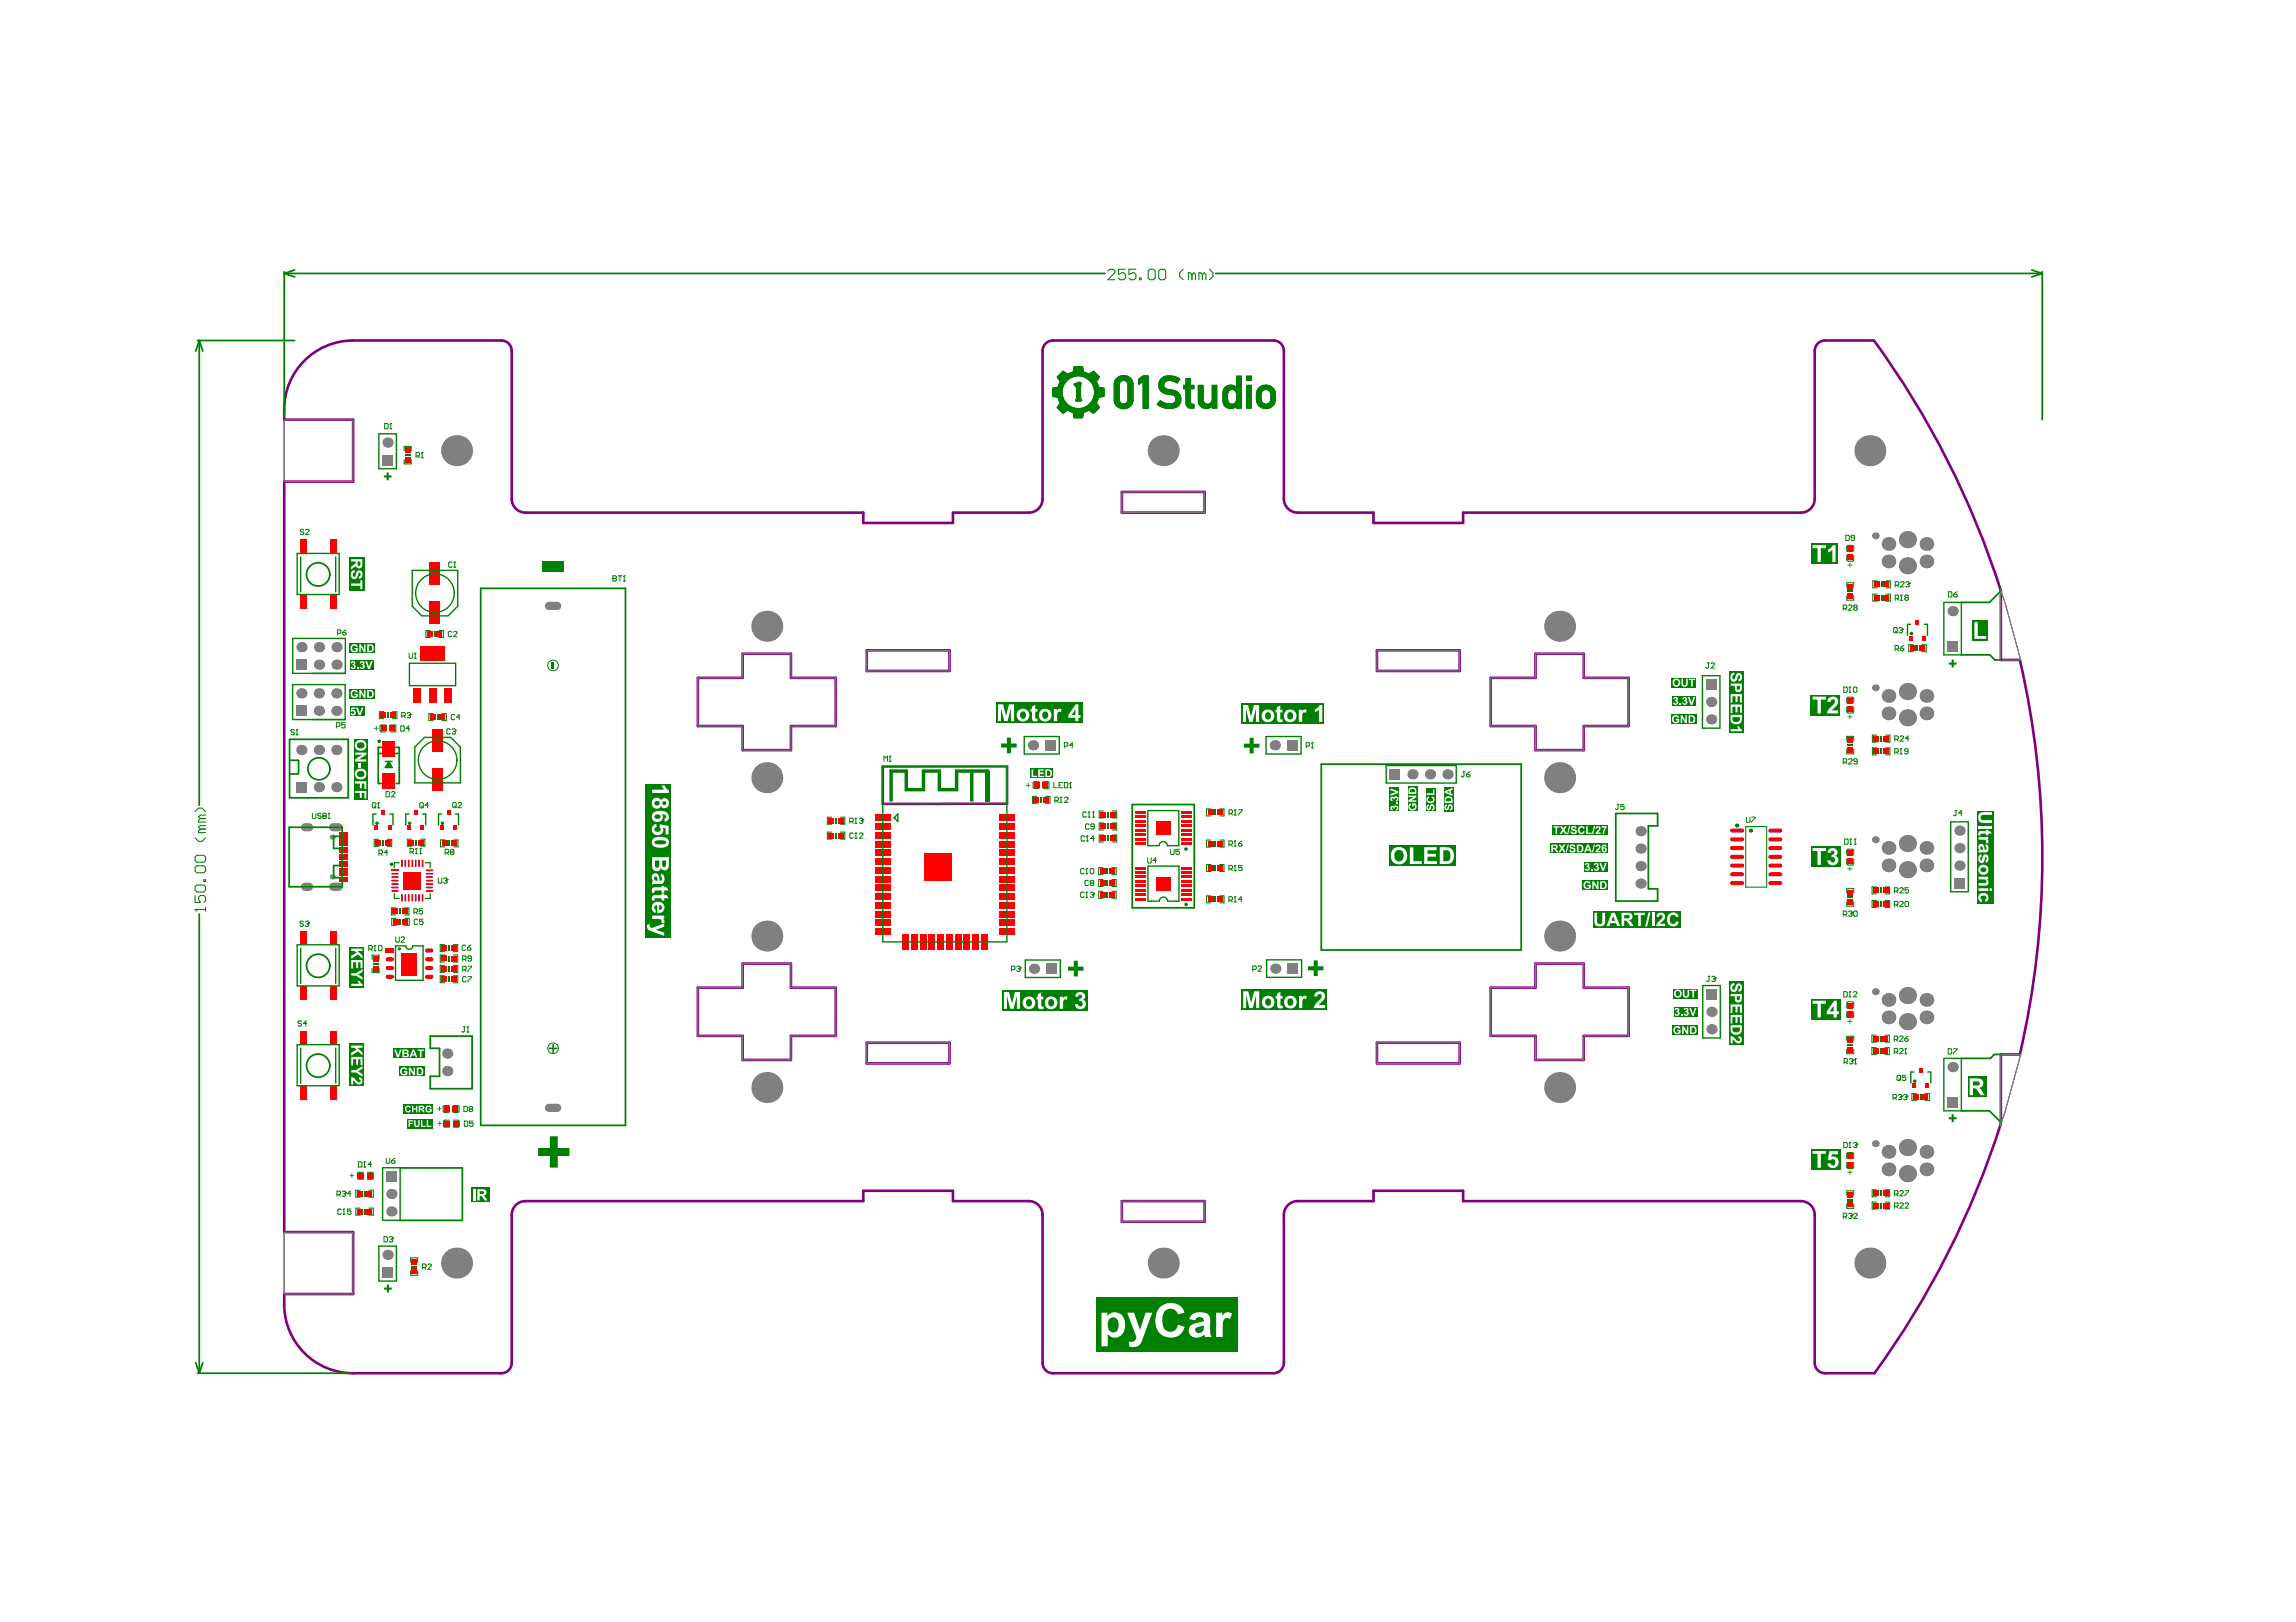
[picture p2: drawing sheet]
<svg xmlns="http://www.w3.org/2000/svg" width="297mm" height="210mm" viewBox="0 0 297 210" stroke-linecap="round" stroke-linejoin="round" font-family="sans-serif">
<g fill="none" stroke="#808080" stroke-width=".13">
<path d="M36.8 54.3h8.9v8h-8.9zM145.1 63.7h10.7v2.6h-10.7zM258.8 76.4l.6 1.6 2 7.4h-2.6zM90.3 87.7h5.8v-3.1h6.2v3.1h5.8v6.3h-5.8v3.1h-6.2v-3.1h-5.8zM112.1 84.2h10.7v2.6h-10.7zM114.2 99.1h16.1v4.9h-16.1zM178.1 84.2h10.7v2.6h-10.7zM192.9 87.7h5.8v-3.1h6.2v3.1h5.8v6.3h-5.8v3.1h-6.2v-3.1h-5.8zM90.3 127.8h5.8v-3.1h6.2v3.1h5.8v6.3h-5.8v3.1h-6.2v-3.1h-5.8zM112.1 134.9h10.7v2.7h-10.7zM178.1 134.9h10.7v2.7h-10.7zM192.9 127.8h5.8v-3.1h6.2v3.1h5.8v6.3h-5.8v3.1h-6.2v-3.1h-5.8z"/>
<path d="M258.8 136.5h2.6l-2 7.4-.6 1.6zM36.8 159.5h8.9v8h-8.9zM145.1 155.4h10.7v2.7h-10.7z"/>
</g>
<g fill="#808080">
<circle cx="43" cy="113.5" r=".33"/>
<circle cx="43" cy="108.3" r=".33"/>
<circle cx="50.1" cy="162.4" r=".67"/>
<circle cx="50.1" cy="57.3" r=".67"/>
<circle cx="133.6" cy="96.4" r=".67"/>
<circle cx="39" cy="97.1" r=".67"/>
<circle cx="43.5" cy="97.1" r=".67"/>
<circle cx="50.6" cy="156.8" r=".67"/>
<circle cx="57.9" cy="138.6" r=".67"/>
<circle cx="212.3" cy="109.8" r=".67"/>
<circle cx="242.6" cy="148" r=".45"/>
<circle cx="253.5" cy="109.8" r=".67"/>
<circle cx="252.6" cy="79.1" r=".67"/>
</g>
<g fill="#808080">
<path d="M49.5 164h1.3v1.3h-1.3z" fill-rule="evenodd"/>
<path d="M49.5 58.9h1.3v1.3h-1.3z" fill-rule="evenodd"/>
</g>
<path d="M39.5 114.8h.5M39.5 107.1h.5" fill="none" stroke="#808080" stroke-width="1.1"/>
<g fill="#808080">
<path d="M38.3 101.2h1.4v1.3h-1.4z" fill-rule="evenodd"/>
<path d="M38.3 91.3h1.4v1.4h-1.4z" fill-rule="evenodd"/>
<path d="M38.3 85.3h1.4v1.4h-1.4z" fill-rule="evenodd"/>
</g>
<circle cx="39" cy="83.7" r=".67" fill="#808080"/>
<path d="M43.1 114.8h.7M43.1 107.1h.7" fill="none" stroke="#808080" stroke-width="1.1"/>
<g fill="#808080">
<circle cx="43.5" cy="101.9" r=".67"/>
<circle cx="43.5" cy="92" r=".67"/>
<circle cx="43.5" cy="83.7" r=".67"/>
<circle cx="43.5" cy="86" r=".67"/>
<circle cx="57.9" cy="136.3" r=".67"/>
<circle cx="59.1" cy="58.3" r="2.01"/>
</g>
<path d="M50 151.6h1.3v1.3h-1.3z" fill-rule="evenodd" fill="#808080"/>
<path d="M71 78.4h1.1M71 143.4h1.1" fill="none" stroke="#808080" stroke-width="1.1"/>
<g fill="#808080">
<path d="M166.6 124.7h1.3v1.3h-1.3z" fill-rule="evenodd"/>
<path d="M179.8 99.5h1.3v1.4h-1.3z" fill-rule="evenodd"/>
<path d="M220.8 128h1.3v1.3h-1.3z" fill-rule="evenodd"/>
<path d="M220.7 87.9h1.3v1.3h-1.3z" fill-rule="evenodd"/>
<path d="M251.9 142h1.4v1.3h-1.4z" fill-rule="evenodd"/>
<path d="M252.8 113.6h1.4v1.3h-1.4z" fill-rule="evenodd"/>
<path d="M251.9 82.9h1.4v1.4h-1.4z" fill-rule="evenodd"/>
<path d="M166.5 95.8h1.4v1.3h-1.4z" fill-rule="evenodd"/>
<path d="M135.4 124.7h1.3v1.3h-1.3z" fill-rule="evenodd"/>
<path d="M135.2 95.8h1.4v1.3h-1.4z" fill-rule="evenodd"/>
</g>
<g fill="#808080">
<circle cx="185" cy="100.2" r=".67"/>
<circle cx="182.7" cy="100.2" r=".67"/>
<circle cx="187.3" cy="100.2" r=".67"/>
<circle cx="212.3" cy="114.3" r=".67"/>
<circle cx="212.3" cy="107.6" r=".67"/>
<circle cx="221.4" cy="130.9" r=".67"/>
<circle cx="221.4" cy="93.1" r=".67"/>
<circle cx="221.4" cy="90.8" r=".67"/>
<circle cx="242.6" cy="128.3" r=".45"/>
<circle cx="242.6" cy="108.7" r=".45"/>
<circle cx="242.6" cy="89" r=".45"/>
<circle cx="242.6" cy="69.3" r=".45"/>
<circle cx="241.9" cy="58.3" r="2.01"/>
<circle cx="249.2" cy="149.1" r=".89"/>
<circle cx="249.2" cy="151.3" r=".89"/>
<circle cx="246.8" cy="151.9" r="1.12"/>
<circle cx="249.2" cy="129.4" r=".89"/>
<circle cx="249.2" cy="131.7" r=".89"/>
<circle cx="246.8" cy="128.8" r="1.12"/>
<circle cx="249.2" cy="109.7" r=".89"/>
<circle cx="246.8" cy="109.2" r="1.12"/>
<circle cx="249.2" cy="92.3" r=".89"/>
<circle cx="246.8" cy="92.9" r="1.12"/>
<circle cx="249.2" cy="70.4" r=".89"/>
<circle cx="249.2" cy="72.7" r=".89"/>
<circle cx="246.8" cy="69.8" r="1.12"/>
<circle cx="246.8" cy="73.2" r="1.12"/>
<circle cx="252.6" cy="138.1" r=".67"/>
<circle cx="253.5" cy="107.5" r=".67"/>
<circle cx="39" cy="89.7" r=".67"/>
<circle cx="43.5" cy="89.7" r=".67"/>
<circle cx="50.6" cy="154.5" r=".67"/>
<circle cx="59.1" cy="163.5" r="2.01"/>
<circle cx="133.8" cy="125.4" r=".67"/>
<circle cx="212.3" cy="112.1" r=".67"/>
<circle cx="221.4" cy="133.2" r=".67"/>
<circle cx="241.9" cy="163.5" r="2.01"/>
<circle cx="246.8" cy="148.5" r="1.12"/>
<circle cx="246.8" cy="132.2" r="1.12"/>
<circle cx="249.2" cy="112" r=".89"/>
<circle cx="246.8" cy="112.5" r="1.12"/>
<circle cx="249.2" cy="90.1" r=".89"/>
<circle cx="246.8" cy="89.5" r="1.12"/>
<circle cx="253.5" cy="112" r=".67"/>
<circle cx="41.3" cy="97.1" r=".67"/>
<circle cx="41.3" cy="101.9" r=".67"/>
<circle cx="41.3" cy="92" r=".67"/>
<circle cx="41.3" cy="83.7" r=".67"/>
<circle cx="41.3" cy="86" r=".67"/>
<circle cx="99.2" cy="121.1" r="2.01"/>
<circle cx="99.2" cy="100.6" r="2.01"/>
<circle cx="165" cy="125.3" r=".67"/>
<circle cx="150.5" cy="58.3" r="2.01"/>
<circle cx="201.8" cy="121.1" r="2.01"/>
<circle cx="201.8" cy="100.6" r="2.01"/>
<circle cx="244.3" cy="149.1" r=".89"/>
<circle cx="244.3" cy="151.3" r=".89"/>
<circle cx="244.3" cy="129.4" r=".89"/>
<circle cx="244.3" cy="131.7" r=".89"/>
<circle cx="244.3" cy="109.7" r=".89"/>
<circle cx="244.3" cy="92.3" r=".89"/>
<circle cx="244.3" cy="70.4" r=".89"/>
<circle cx="244.3" cy="72.7" r=".89"/>
<circle cx="41.3" cy="89.7" r=".67"/>
<circle cx="99.2" cy="140.7" r="2.01"/>
<circle cx="99.2" cy="81" r="2.01"/>
<circle cx="150.5" cy="163.5" r="2.01"/>
<circle cx="164.9" cy="96.4" r=".67"/>
<circle cx="201.8" cy="140.7" r="2.01"/>
<circle cx="201.8" cy="81" r="2.01"/>
<circle cx="244.3" cy="112" r=".89"/>
<circle cx="244.3" cy="90.1" r=".89"/>
</g>
<g fill="#f00">
<path d="M46.2 156.5h.7v.6h-.7z" fill-rule="evenodd"/>
<path d="M48.3 123.8h.6v.7h-.6z" fill-rule="evenodd"/>
</g>
<path d="M52 111.4v.7M52.4 111.4v.7" fill="none" stroke="#f00" stroke-width=".22"/>
<path d="M53.2 164.2h.7v.7h-.7z" fill-rule="evenodd" fill="#f00"/>
<path d="M53.3 111.4v.7M53.8 111.4v.7M54.2 111.4v.7M55.2 115.3h.7M55.2 114.9h.7M55.2 114h.7M55.2 113.5h.7M55.2 113.1h.7" fill="none" stroke="#f00" stroke-width=".22"/>
<path d="M55.3 126.4h.5M55.3 124.1h.5M55.3 123h.5" fill="none" stroke="#f00" stroke-width=".54"/>
<g fill="#f00">
<path d="M57.1 123.7h.7v.7h-.7z" fill-rule="evenodd"/>
<path d="M57.1 122.4h.7v.6h-.7z" fill-rule="evenodd"/>
<path d="M152.8 114.5h1.4v.3h-1.4z" fill-rule="evenodd"/>
<path d="M152.8 115.1h1.4v.3h-1.4z" fill-rule="evenodd"/>
<path d="M152.8 115.6h1.4v.4h-1.4z" fill-rule="evenodd"/>
<path d="M152.8 112.8h1.4v.3h-1.4z" fill-rule="evenodd"/>
<path d="M152.8 113.3h1.4v.3h-1.4z" fill-rule="evenodd"/>
<path d="M152.8 113.9h1.4v.3h-1.4z" fill-rule="evenodd"/>
<path d="M152.8 109h1.4v.4h-1.4z" fill-rule="evenodd"/>
<path d="M152.8 107.3h1.4v.3h-1.4z" fill-rule="evenodd"/>
<path d="M152.8 107.9h1.4v.3h-1.4z" fill-rule="evenodd"/>
<path d="M152.8 108.5h1.4v.3h-1.4z" fill-rule="evenodd"/>
<path d="M152.8 105.6h1.4v.3h-1.4z" fill-rule="evenodd"/>
<path d="M152.8 106.1h1.4v.4h-1.4z" fill-rule="evenodd"/>
<path d="M242.4 116.6h.6v.7h-.6z" fill-rule="evenodd"/>
<path d="M242.4 114.9h.6v.7h-.6z" fill-rule="evenodd"/>
<path d="M243.6 116.6h.7v.7h-.7z" fill-rule="evenodd"/>
<path d="M243.6 114.9h.7v.7h-.7z" fill-rule="evenodd"/>
<path d="M243.6 96.9h.7v.7h-.7z" fill-rule="evenodd"/>
<path d="M243.6 95.2h.7v.7h-.7z" fill-rule="evenodd"/>
<path d="M243.7 77h.7v.7h-.7z" fill-rule="evenodd"/>
<path d="M243.7 75.3h.7v.7h-.7z" fill-rule="evenodd"/>
<path d="M247.5 141.6h.7v.7h-.7z" fill-rule="evenodd"/>
<path d="M247.4 140.2h.5v.6h-.5z" fill-rule="evenodd"/>
<path d="M247 82.3h.4v.6h-.4z" fill-rule="evenodd"/>
<path d="M247.8 80.2h.5v.7h-.5z" fill-rule="evenodd"/>
<path d="M248.7 141.6h.7v.7h-.7z" fill-rule="evenodd"/>
<path d="M249.1 140.2h.5v.6h-.5z" fill-rule="evenodd"/>
<path d="M248.7 82.3h.4v.6h-.4z" fill-rule="evenodd"/>
<path d="M38.8 127.6h.9v1.8h-.9z" fill-rule="evenodd"/>
<path d="M38.8 120.5h.9v1.8h-.9z" fill-rule="evenodd"/>
<path d="M38.8 77h.9v1.7h-.9z" fill-rule="evenodd"/>
<path d="M38.8 69.8h.9v1.8h-.9z" fill-rule="evenodd"/>
<path d="M42.6 127.6h.9v1.8h-.9z" fill-rule="evenodd"/>
<path d="M42.6 120.5h.9v1.8h-.9z" fill-rule="evenodd"/>
<path d="M42.6 77h.9v1.7h-.9z" fill-rule="evenodd"/>
<path d="M42.6 69.8h.9v1.8h-.9z" fill-rule="evenodd"/>
<path d="M46.4 151.8h.7v.7h-.7z" fill-rule="evenodd"/>
<path d="M46.2 154.1h.7v.7h-.7z" fill-rule="evenodd"/>
<path d="M48.3 125h.6v.7h-.6z" fill-rule="evenodd"/>
<path d="M48.5 106.8h.4v.6h-.4z" fill-rule="evenodd"/>
<path d="M49.8 108.7h.7v.7h-.7z" fill-rule="evenodd"/>
<path d="M50.2 106.8h.4v.6h-.4z" fill-rule="evenodd"/>
<path d="M49.3 104.8h.5v.6h-.5z" fill-rule="evenodd"/>
<path d="M52 117.6h.7v.7h-.7z" fill-rule="evenodd"/>
</g>
<path d="M52 115.8v.8M52.4 115.8v.8" fill="none" stroke="#f00" stroke-width=".22"/>
<path d="M53.2 162.9h.7v.7h-.7z" fill-rule="evenodd" fill="#f00"/>
<path d="M53.3 115.8v.8M53.8 115.8v.8M54.2 115.8v.8" fill="none" stroke="#f00" stroke-width=".22"/>
<path d="M53.6 104.8h.4v.6h-.4z" fill-rule="evenodd" fill="#f00"/>
<path d="M55.3 125.3h.5" fill="none" stroke="#f00" stroke-width=".54"/>
<path d="M55.2 114.4h.7M55.2 112.6h.7" fill="none" stroke="#f00" stroke-width=".22"/>
<g fill="#f00">
<path d="M55.7 92.5h.6v.6h-.6z" fill-rule="evenodd"/>
<path d="M55.3 81.7h.6v.7h-.6z" fill-rule="evenodd"/>
<path d="M57.5 143.2h.7v.7h-.7z" fill-rule="evenodd"/>
<path d="M57.1 126.4h.7v.7h-.7z" fill-rule="evenodd"/>
<path d="M57.1 125h.7v.7h-.7z" fill-rule="evenodd"/>
<path d="M57.2 108.8h.6v.7h-.6z" fill-rule="evenodd"/>
<path d="M57 106.8h.4v.6h-.4z" fill-rule="evenodd"/>
<path d="M56.9 92.5h.7v.6h-.7z" fill-rule="evenodd"/>
<path d="M58.6 145.1h.7v.7h-.7z" fill-rule="evenodd"/>
<path d="M58.5 143.2h.8v.7h-.8z" fill-rule="evenodd"/>
<path d="M58.4 108.8h.7v.7h-.7z" fill-rule="evenodd"/>
<path d="M58.7 106.8h.4v.6h-.4z" fill-rule="evenodd"/>
<path d="M116.7 120.9h.9v2h-.9z" fill-rule="evenodd"/>
<path d="M120.1 120.9h.9v2h-.9z" fill-rule="evenodd"/>
<path d="M122.4 120.9h.9v2h-.9z" fill-rule="evenodd"/>
<path d="M125.8 120.9h.9v2h-.9z" fill-rule="evenodd"/>
<path d="M134.9 101.2h.7v.8h-.7z" fill-rule="evenodd"/>
<path d="M135 103.2h.7v.6h-.7z" fill-rule="evenodd"/>
<path d="M142.3 113.9h.7v.7h-.7z" fill-rule="evenodd"/>
<path d="M142.3 112.4h.7v.7h-.7z" fill-rule="evenodd"/>
<path d="M142.3 115.5h.7v.6h-.7z" fill-rule="evenodd"/>
<path d="M142.4 108.2h.7v.6h-.7z" fill-rule="evenodd"/>
<path d="M142.4 106.6h.7v.7h-.7z" fill-rule="evenodd"/>
<path d="M142.4 105.1h.7v.6h-.7z" fill-rule="evenodd"/>
<path d="M143.6 108.2h.7v.6h-.7z" fill-rule="evenodd"/>
<path d="M143.6 106.6h.7v.7h-.7z" fill-rule="evenodd"/>
<path d="M143.6 105.1h.7v.6h-.7z" fill-rule="evenodd"/>
<path d="M152.8 112.2h1.4v.3h-1.4z" fill-rule="evenodd"/>
<path d="M152.8 116.2h1.4v.3h-1.4z" fill-rule="evenodd"/>
<path d="M152.8 105h1.4v.3h-1.4z" fill-rule="evenodd"/>
<path d="M152.8 106.7h1.4v.3h-1.4z" fill-rule="evenodd"/>
<path d="M156.3 112h.7v.7h-.7z" fill-rule="evenodd"/>
<path d="M156.3 116h.7v.7h-.7z" fill-rule="evenodd"/>
<path d="M156.3 104.8h.7v.7h-.7z" fill-rule="evenodd"/>
<path d="M156.3 108.8h.7v.7h-.7z" fill-rule="evenodd"/>
<path d="M242.4 155.7h.7v.7h-.7z" fill-rule="evenodd"/>
<path d="M242.4 154.1h.7v.7h-.7z" fill-rule="evenodd"/>
<path d="M242.3 135.7h.7v.7h-.7z" fill-rule="evenodd"/>
<path d="M242.3 134.1h.7v.7h-.7z" fill-rule="evenodd"/>
<path d="M243.6 155.7h.7v.7h-.7z" fill-rule="evenodd"/>
<path d="M243.6 154.1h.7v.7h-.7z" fill-rule="evenodd"/>
<path d="M243.6 135.7h.7v.7h-.7z" fill-rule="evenodd"/>
<path d="M243.6 134.1h.7v.7h-.7z" fill-rule="evenodd"/>
<path d="M247.1 83.5h.7v.7h-.7z" fill-rule="evenodd"/>
<path d="M38.8 140.5h.9v1.8h-.9z" fill-rule="evenodd"/>
<path d="M38.8 133.4h.9v1.8h-.9z" fill-rule="evenodd"/>
<path d="M42.6 140.5h.9v1.8h-.9z" fill-rule="evenodd"/>
<path d="M42.6 133.4h.9v1.8h-.9z" fill-rule="evenodd"/>
<path d="M53.4 89.1h1v1.9h-1z" fill-rule="evenodd"/>
<path d="M47.4 156.5h.7v.6h-.7z" fill-rule="evenodd"/>
<path d="M43.8 113.8h1.2v.2h-1.2z" fill-rule="evenodd"/>
<path d="M43.8 113.5h1.2v.3h-1.2z" fill-rule="evenodd"/>
<path d="M43.8 113h1.2v.3h-1.2z" fill-rule="evenodd"/>
<path d="M43.8 112.8h1.2v.2h-1.2z" fill-rule="evenodd"/>
<path d="M43.8 111.9h1.2v.3h-1.2z" fill-rule="evenodd"/>
<path d="M43.8 111.4h1.2v.3h-1.2z" fill-rule="evenodd"/>
<path d="M43.8 111h1.2v.3h-1.2z" fill-rule="evenodd"/>
<path d="M43.8 110.1h1.2v.3h-1.2z" fill-rule="evenodd"/>
<path d="M43.8 109.7h1.2v.2h-1.2z" fill-rule="evenodd"/>
<path d="M43.8 109.2h1.2v.3h-1.2z" fill-rule="evenodd"/>
<path d="M43.8 108.5h1.2v.3h-1.2z" fill-rule="evenodd"/>
<path d="M43.8 108.1h1.2v.2h-1.2z" fill-rule="evenodd"/>
<path d="M43.8 107.8h1.2v.3h-1.2z" fill-rule="evenodd"/>
</g>
<path d="M50.2 126.4h.5M50.2 124.1h.5" fill="none" stroke="#f00" stroke-width=".54"/>
<g fill="#f00">
<path d="M49.9 122.7h1.1v.6h-1.1z" fill-rule="evenodd"/>
<path d="M50.8 119h.7v.6h-.7z" fill-rule="evenodd"/>
<path d="M52.1 119h.7v.6h-.7z" fill-rule="evenodd"/>
</g>
<path d="M50.7 114.9h.8M50.7 115.3h.8M50.7 113.1h.8M50.7 113.5h.8M50.7 114h.8M52.9 111.4v.7M54.7 111.4v.7" fill="none" stroke="#f00" stroke-width=".22"/>
<g fill="#f00">
<path d="M52.4 59.2h.7v.7h-.7z" fill-rule="evenodd"/>
<path d="M58.4 123.7h.6v.7h-.6z" fill-rule="evenodd"/>
<path d="M58.4 122.4h.6v.6h-.6z" fill-rule="evenodd"/>
<path d="M108.4 107.8h.7v.7h-.7z" fill-rule="evenodd"/>
<path d="M107.2 107.8h.7v.7h-.7z" fill-rule="evenodd"/>
<path d="M107.2 105.9h.7v.6h-.7z" fill-rule="evenodd"/>
<path d="M108.4 105.9h.7v.7h-.7z" fill-rule="evenodd"/>
<path d="M129.3 120.1h1.9v.9h-1.9z" fill-rule="evenodd"/>
<path d="M129.3 116.7h1.9v.9h-1.9z" fill-rule="evenodd"/>
<path d="M129.3 114.4h1.9v.9h-1.9z" fill-rule="evenodd"/>
<path d="M129.3 113.3h1.9v.9h-1.9z" fill-rule="evenodd"/>
<path d="M129.3 111.1h1.9v.8h-1.9z" fill-rule="evenodd"/>
<path d="M129.3 107.7h1.9v.9h-1.9z" fill-rule="evenodd"/>
<path d="M129.3 105.4h1.9v.9h-1.9z" fill-rule="evenodd"/>
<path d="M146.9 114.5h1.3v.3h-1.3z" fill-rule="evenodd"/>
<path d="M146.9 115.1h1.3v.3h-1.3z" fill-rule="evenodd"/>
<path d="M146.9 115.6h1.3v.4h-1.3z" fill-rule="evenodd"/>
<path d="M146.9 113.3h1.3v.3h-1.3z" fill-rule="evenodd"/>
<path d="M146.9 113.9h1.3v.3h-1.3z" fill-rule="evenodd"/>
<path d="M146.9 112.8h1.3v.3h-1.3z" fill-rule="evenodd"/>
<path d="M146.8 109h1.4v.4h-1.4z" fill-rule="evenodd"/>
<path d="M146.8 107.3h1.4v.3h-1.4z" fill-rule="evenodd"/>
<path d="M146.8 107.9h1.4v.3h-1.4z" fill-rule="evenodd"/>
<path d="M146.8 108.5h1.4v.3h-1.4z" fill-rule="evenodd"/>
<path d="M146.8 106.1h1.4v.4h-1.4z" fill-rule="evenodd"/>
<path d="M146.8 105.6h1.4v.3h-1.4z" fill-rule="evenodd"/>
</g>
<path d="M224.1 113.1h1.3M224.1 112h1.3M224.1 109.8h1.3M224.1 107.5h1.3" fill="none" stroke="#f00" stroke-width=".51"/>
<g fill="#f00">
<path d="M239 154.3h.7v.7h-.7z" fill-rule="evenodd"/>
<path d="M239 149.3h.7v.7h-.7z" fill-rule="evenodd"/>
<path d="M239 130.8h.7v.8h-.7z" fill-rule="evenodd"/>
<path d="M239 129.8h.7v.7h-.7z" fill-rule="evenodd"/>
<path d="M239 116.4h.7v.7h-.7z" fill-rule="evenodd"/>
<path d="M239 115.2h.7v.7h-.7z" fill-rule="evenodd"/>
<path d="M239 111.1h.7v.7h-.7z" fill-rule="evenodd"/>
<path d="M239 96.7h.7v.7h-.7z" fill-rule="evenodd"/>
<path d="M242.4 96.9h.7v.7h-.7z" fill-rule="evenodd"/>
<path d="M239 95.5h.7v.7h-.7z" fill-rule="evenodd"/>
<path d="M242.4 95.2h.7v.7h-.7z" fill-rule="evenodd"/>
<path d="M239 91.4h.7v.7h-.7z" fill-rule="evenodd"/>
<path d="M239 76.8h.7v.7h-.7z" fill-rule="evenodd"/>
<path d="M242.5 77h.6v.7h-.6z" fill-rule="evenodd"/>
<path d="M242.5 75.3h.6v.7h-.6z" fill-rule="evenodd"/>
<path d="M239 71.8h.7v.7h-.7z" fill-rule="evenodd"/>
<path d="M248.3 138.2h.4v.6h-.4z" fill-rule="evenodd"/>
<path d="M47.5 151.8h.7v.7h-.7z" fill-rule="evenodd"/>
<path d="M47.5 154.1h.6v.7h-.6z" fill-rule="evenodd"/>
<path d="M43.8 112.3h1.2v.3h-1.2z" fill-rule="evenodd"/>
<path d="M43.8 110.5h1.2v.3h-1.2z" fill-rule="evenodd"/>
<path d="M43.8 108.8h1.2v.2h-1.2z" fill-rule="evenodd"/>
</g>
<path d="M50.2 125.3h.5" fill="none" stroke="#f00" stroke-width=".54"/>
<g fill="#f00">
<path d="M50.8 117.6h.7v.7h-.7z" fill-rule="evenodd"/>
<path d="M52.2 112.8h2.2v2.3h-2.2z" fill-rule="evenodd"/>
<path d="M50.6 112.5h1v.2h-1z" fill-rule="evenodd"/>
</g>
<path d="M50.7 114.4h.8M52.9 115.8v.8M54.7 115.8v.8" fill="none" stroke="#f00" stroke-width=".22"/>
<g fill="#f00">
<path d="M54.1 108.7h.7v.7h-.7z" fill-rule="evenodd"/>
<path d="M52.9 108.7h.7v.7h-.7z" fill-rule="evenodd"/>
<path d="M54.4 106.8h.5v.6h-.5z" fill-rule="evenodd"/>
<path d="M52.7 106.8h.5v.6h-.5z" fill-rule="evenodd"/>
<path d="M48.6 108.7h.7v.7h-.7z" fill-rule="evenodd"/>
<path d="M49.5 100h1.6v2h-1.6z" fill-rule="evenodd"/>
<path d="M50.5 92.2h.7v.7h-.7z" fill-rule="evenodd"/>
<path d="M49.3 92.2h.6v.7h-.6z" fill-rule="evenodd"/>
<path d="M49.3 93.9h.7v.7h-.7z" fill-rule="evenodd"/>
<path d="M50.4 93.9h.7v.7h-.7z" fill-rule="evenodd"/>
<path d="M52.4 57.9h.7v.7h-.7z" fill-rule="evenodd"/>
<path d="M57.5 145.1h.7v.7h-.7z" fill-rule="evenodd"/>
<path d="M58.4 126.4h.6v.7h-.6z" fill-rule="evenodd"/>
<path d="M58.4 125h.6v.7h-.6z" fill-rule="evenodd"/>
<path d="M57.8 104.8h.5v.6h-.5z" fill-rule="evenodd"/>
<path d="M55.9 99.4h1.4v2.9h-1.4z" fill-rule="evenodd"/>
<path d="M56.5 81.7h.7v.7h-.7z" fill-rule="evenodd"/>
<path d="M119 120.9h.9v2h-.9z" fill-rule="evenodd"/>
<path d="M117.8 120.9h.9v2h-.9z" fill-rule="evenodd"/>
<path d="M126.9 120.9h.9v2h-.9z" fill-rule="evenodd"/>
<path d="M124.6 120.9h.9v2h-.9z" fill-rule="evenodd"/>
<path d="M123.5 120.9h.9v2h-.9z" fill-rule="evenodd"/>
<path d="M121.2 120.9h.9v2h-.9z" fill-rule="evenodd"/>
<path d="M129.3 119h1.9v.9h-1.9z" fill-rule="evenodd"/>
<path d="M129.3 112.2h1.9v.9h-1.9z" fill-rule="evenodd"/>
<path d="M129.3 115.6h1.9v.9h-1.9z" fill-rule="evenodd"/>
<path d="M129.3 117.8h1.9v.9h-1.9z" fill-rule="evenodd"/>
<path d="M129.3 106.5h1.9v.9h-1.9z" fill-rule="evenodd"/>
<path d="M129.3 108.8h1.9v.9h-1.9z" fill-rule="evenodd"/>
<path d="M129.3 109.9h1.9v.9h-1.9z" fill-rule="evenodd"/>
<path d="M133.8 101.2h.7v.8h-.7z" fill-rule="evenodd"/>
<path d="M133.8 103.2h.6v.6h-.6z" fill-rule="evenodd"/>
<path d="M146.9 116.2h1.3v.3h-1.3z" fill-rule="evenodd"/>
<path d="M146.9 112.2h1.3v.3h-1.3z" fill-rule="evenodd"/>
<path d="M143.6 113.9h.6v.7h-.6z" fill-rule="evenodd"/>
<path d="M143.5 112.4h.7v.7h-.7z" fill-rule="evenodd"/>
<path d="M143.6 115.5h.6v.6h-.6z" fill-rule="evenodd"/>
<path d="M146.8 106.7h1.4v.3h-1.4z" fill-rule="evenodd"/>
<path d="M146.8 105h1.4v.3h-1.4z" fill-rule="evenodd"/>
<path d="M157.5 112h.7v.7h-.7z" fill-rule="evenodd"/>
<path d="M157.5 116h.7v.7h-.7z" fill-rule="evenodd"/>
<path d="M157.5 104.8h.7v.7h-.7z" fill-rule="evenodd"/>
<path d="M157.5 108.8h.7v.7h-.7z" fill-rule="evenodd"/>
</g>
<path d="M224.1 114.3h1.3M224.1 108.6h1.3M224.1 110.9h1.3" fill="none" stroke="#f00" stroke-width=".51"/>
<g fill="#f00">
<path d="M239 155.5h.7v.7h-.7z" fill-rule="evenodd"/>
<path d="M239 150.4h.7v.7h-.7z" fill-rule="evenodd"/>
<path d="M239 134.3h.7v.7h-.7z" fill-rule="evenodd"/>
<path d="M239 135.5h.7v.7h-.7z" fill-rule="evenodd"/>
<path d="M239 110h.7v.7h-.7z" fill-rule="evenodd"/>
<path d="M239 90.4h.7v.7h-.7z" fill-rule="evenodd"/>
<path d="M239 75.6h.7v.7h-.7z" fill-rule="evenodd"/>
<path d="M239 70.7h.7v.7h-.7z" fill-rule="evenodd"/>
<path d="M248.3 83.5h.7v.7h-.7z" fill-rule="evenodd"/>
<path d="M51.9 123.4h2v2.9h-2z" fill-rule="evenodd"/>
<path d="M49.5 95.9h1.6v2h-1.6z" fill-rule="evenodd"/>
<path d="M55.9 94.5h1.4v2.8h-1.4z" fill-rule="evenodd"/>
<path d="M57.5 89.1h1v1.9h-1z" fill-rule="evenodd"/>
<path d="M113.2 120.1h2v.9h-2z" fill-rule="evenodd"/>
<path d="M113.2 116.7h2v.9h-2z" fill-rule="evenodd"/>
<path d="M113.2 114.5h2v.8h-2z" fill-rule="evenodd"/>
<path d="M113.2 113.3h2v.9h-2z" fill-rule="evenodd"/>
<path d="M113.2 111.1h2v.8h-2z" fill-rule="evenodd"/>
<path d="M113.2 107.7h2v.9h-2z" fill-rule="evenodd"/>
<path d="M113.2 105.4h2v.9h-2z" fill-rule="evenodd"/>
</g>
<path d="M229 113.1h1.3M229 112h1.3M229 109.8h1.3M229 107.5h1.3" fill="none" stroke="#f00" stroke-width=".51"/>
<g fill="#f00">
<path d="M54.4 83.6h3.1v1.9h-3.1z" fill-rule="evenodd"/>
<path d="M55.6 77.8h1.3v2.9h-1.3z" fill-rule="evenodd"/>
<path d="M113.2 119h2v.9h-2z" fill-rule="evenodd"/>
<path d="M113.2 117.8h2v.9h-2z" fill-rule="evenodd"/>
<path d="M113.2 115.6h2v.9h-2z" fill-rule="evenodd"/>
<path d="M113.2 112.2h2v.9h-2z" fill-rule="evenodd"/>
<path d="M113.2 109.9h2v.9h-2z" fill-rule="evenodd"/>
<path d="M113.2 108.8h2v.9h-2z" fill-rule="evenodd"/>
<path d="M113.2 106.5h2v.9h-2z" fill-rule="evenodd"/>
<path d="M149.6 113.5h1.8v1.8h-1.8z" fill-rule="evenodd"/>
<path d="M149.6 106.3h1.8v1.8h-1.8z" fill-rule="evenodd"/>
</g>
<path d="M229 114.3h1.3M229 108.6h1.3M229 110.9h1.3" fill="none" stroke="#f00" stroke-width=".51"/>
<g fill="#f00">
<path d="M55.6 72.8h1.3v2.9h-1.3z" fill-rule="evenodd"/>
<path d="M55.5 89.1h.9v1.9h-.9z" fill-rule="evenodd"/>
<path d="M119.5 110.5h3.6v3.5h-3.6z" fill-rule="evenodd"/>
</g>
<g fill="none" stroke="#808080" stroke-width=".13">
<path d="M36.8 54.3h8.9v8h-8.9zM145.1 63.7h10.7v2.6h-10.7zM258.8 76.4l.6 1.6 2 7.4h-2.6zM90.3 87.7h5.8v-3.1h6.2v3.1h5.8v6.3h-5.8v3.1h-6.2v-3.1h-5.8zM112.1 84.2h10.7v2.6h-10.7zM114.2 99.1h16.1v4.9h-16.1zM178.1 84.2h10.7v2.6h-10.7zM192.9 87.7h5.8v-3.1h6.2v3.1h5.8v6.3h-5.8v3.1h-6.2v-3.1h-5.8zM90.3 127.8h5.8v-3.1h6.2v3.1h5.8v6.3h-5.8v3.1h-6.2v-3.1h-5.8zM112.1 134.9h10.7v2.7h-10.7zM178.1 134.9h10.7v2.7h-10.7zM192.9 127.8h5.8v-3.1h6.2v3.1h5.8v6.3h-5.8v3.1h-6.2v-3.1h-5.8z"/>
<path d="M258.8 136.5h2.6l-2 7.4-.6 1.6zM36.8 159.5h8.9v8h-8.9zM145.1 155.4h10.7v2.7h-10.7z"/>
</g>
<g fill="none" stroke="#800080" stroke-width=".34">
<path d="M242.4 44.1h-6.3a1.34 1.34 0 0 0-1.3 1.3v19.2a1.78 1.78 0 0 1-1.8 1.7h-43.7v1.4h-11.6v-1.4h-9.8a1.78 1.78 0 0 1-1.8-1.7v-19.2a1.34 1.34 0 0 0-1.3-1.3h-28.6a1.34 1.34 0 0 0-1.3 1.3v19.2a1.78 1.78 0 0 1-1.8 1.7h-9.8v1.4h-11.6v-1.4h-43.7a1.78 1.78 0 0 1-1.8-1.7v-19.2a1.34 1.34 0 0 0-1.3-1.3h-19.2a8.9 8.9 0 0 0-8.9 8.9v1.3h8.9v8h-8.9v97.1h8.9v8.1h-8.9a9.3 9.3 0 0 0 3.4 8.4 8.9 8.9 0 0 0 5.5 1.8h19.2a1.34 1.34 0 0 0 1.3-1.3v-19.2a1.78 1.78 0 0 1 1.8-1.8h43.7v-1.3h11.6v1.3h9.8a1.78 1.78 0 0 1 1.8 1.8v19.2a1.34 1.34 0 0 0 1.3 1.3h28.6a1.34 1.34 0 0 0 1.3-1.3v-19.2a1.78 1.78 0 0 1 1.8-1.8h9.8v-1.3h11.6v1.3h43.7a1.78 1.78 0 0 1 1.8 1.8v19.2a1.34 1.34 0 0 0 1.3 1.3h6.4M242.5 44.1a113.6 113.6 0 0 1 16.3 32.3M145.1 63.7h10.7v2.6h-10.7zM258.9 76.5v8.9h2.4M90.3 87.7h5.8v-3.1h6.2v3.1h5.8v6.3h-5.8v3.1h-6.2v-3.1h-5.8zM112.1 84.2h10.7v2.6h-10.7zM114.2 99.2h16.1v4.8h-16.1zM178.1 84.2h10.7v2.6h-10.7zM192.9 87.7h5.8v-3.1h6.2v3.1h5.8v6.3h-5.8v3.1h-6.2v-3.1h-5.8zM261.3 85.4a113.5 113.5 0 0 1 0 51M90.3 127.8h5.8v-3.1h6.2v3.1h5.8v6.3h-5.8v3.1h-6.2v-3.1h-5.8zM112.1 134.9h10.7v2.7h-10.7z"/>
<path d="M178.1 134.9h10.7v2.7h-10.7zM192.9 127.8h5.8v-3.1h6.2v3.1h5.8v6.3h-5.8v3.1h-6.2v-3.1h-5.8zM261.3 136.5h-2.4v8.9M145.1 155.4h10.7v2.7h-10.7zM258.9 145.4a113.6 113.6 0 0 1-16.4 32.3"/>
</g>
<path d="M261.3 136.5h.1" fill="none" stroke="#800080" stroke-width=".23"/>
<g fill="#008000">
<path d="M127.4 99.8h.6v3.9h-.6z"/>
<path d="M115.1 99.6h2.4v2.4h1.8v-2.4h2.5v2.4h1.7v-2.4h4.5v.4h-2.1v3.7h-.4v-3.7h-1.5v2.4h-2.7v-2.4h-1.6v2.4h-2.7v-2.4h-1.5v3.7h-.4z"/>
</g>
<g fill="none" stroke="#808080" stroke-width=".13">
<path d="M36.8 54.3h8.9v8h-8.9zM145.1 63.7h10.7v2.6h-10.7zM258.8 76.4l.6 1.6 2 7.4h-2.6zM90.3 87.7h5.8v-3.1h6.2v3.1h5.8v6.3h-5.8v3.1h-6.2v-3.1h-5.8zM112.1 84.2h10.7v2.6h-10.7zM114.2 99.1h16.1v4.9h-16.1zM178.1 84.2h10.7v2.6h-10.7zM192.9 87.7h5.8v-3.1h6.2v3.1h5.8v6.3h-5.8v3.1h-6.2v-3.1h-5.8zM90.3 127.8h5.8v-3.1h6.2v3.1h5.8v6.3h-5.8v3.1h-6.2v-3.1h-5.8zM112.1 134.9h10.7v2.7h-10.7zM178.1 134.9h10.7v2.7h-10.7zM192.9 127.8h5.8v-3.1h6.2v3.1h5.8v6.3h-5.8v3.1h-6.2v-3.1h-5.8z"/>
<path d="M258.8 136.5h2.6l-2 7.4-.6 1.6zM36.8 159.5h8.9v8h-8.9zM145.1 155.4h10.7v2.7h-10.7z"/>
</g>
<g fill="none" stroke="#008000" stroke-width=".23">
<path d="M36.8 35.4l1.3 .4M36.8 35.2v18.7M36.8 35.4h106.2M38.1 34.9l-1.3 .5M157.3 35.4h106.9M262.8 34.9l1.4 .5M264.2 35.2v19.1M264.2 35.4l-1.4 .4M25.6 44.1h12.5M25.8 44.1l.4 1.3M25.8 44.1v60.1M25.8 44.1l-.5 1.3"/>
<path d="M62.2 76.1h18.7v69.5h-18.7zM258.9 76.5l-1.5 1.5h-3.7M37.5 95.7h7.5v7.5h-7.5zM37.6 98.4l1 .1v1.6l-.1 .1h-1M49.1 97.5h.3M49.4 96.7h-.5v4.7h.4M50.3 99l-.1 .2h.4l-.3-.5-.3 .6M51.2 96.7h.5v4.7h-.4M51.2 97.5h.3M102.3 94h.1M102.3 87.7h.1M170.9 98.9h25.9v24h-25.9z"/>
<path d="M204.9 87.7h.1M204.9 94h.1M253.7 84.7h3.7l.7 .7h.8M25.8 118.3v59.4M37.4 107.1h6.9v7.7h-6.9zM44.3 108.2h-1.1v1.6h1.1M44.3 112h-1.1v1.6h1.1M146.5 104.1h8v13.4h-8zM209 105.3h5.5v1.6h-1.3v8.1h1.3v1.6h-5.5zM55.7 134.1h5.4v6.8h-5.4v-1.6h1.2v-3.6h-1.2zM96.1 134.1h.1M96.1 127.8h.1"/>
<path d="M198.6 134.1h.1M198.6 127.8h.1M258.9 136.5h-.9l-.5 .5h-3.8M51.8 151.1h8v6.8h-8M253.7 143.8h3.7l1.5 1.4M25.3 176.4l.5 1.3M25.6 177.7h19.7M26.2 176.4l-.4 1.3"/>
</g>
<g fill="none" stroke="#008000" stroke-width=".14">
<path d="M52.3 58.3v-.5h.9v.5M52.3 59.5v.5h.9v-.5M238.9 70.8v.5M238.9 71.9v.6M238.9 76v-.6h.9v.6M238.9 77.1v.6h.9v-.6M239.1 72.6h.5M239.1 70.6h.5M239.8 71.9v.6M239.8 70.8v.5M242.9 76.9h-.6v.9h.6M242.9 75.2h-.6v.9h.6"/>
<path d="M244 76.9h.6v.9h-.6M244 75.2h.6v.9h-.6M49.2 94v.5M49.3 94.7h.6M49.3 93.8h.6M49.6 92.1h-.5v.9h.5M50.5 94.7h.5M50.5 93.8h.5M50.8 92.1h.5v.9h-.5M51.2 94v.5M55.7 81.6h-.6v.9h.6M56 92.3h-.5v1h.5"/>
<path d="M56.8 81.6h.6v.9h-.6M57.2 92.3h.5v1h-.5M238.9 95.9v-.6h.9v.6M238.9 97v.6h.9v-.6M238.9 90.4v.6M238.9 91.5v.6M239.1 92.3h.5M239.1 90.2h.5M239.8 91.5v.6M239.8 90.4v.6M242.8 96.8h-.6v.9h.6M242.8 95.1h-.6v.9h.6"/>
<path d="M243.9 96.8h.6v.9h-.6M243.9 95.1h.6v.9h-.6M247.5 83.4h-.6v.9h.6M248.6 83.4h.6v.9h-.6M49 108.6h-.6v.9h.6M50.1 108.6h.6v.9h-.6M51.2 117.5h-.6v.9h.6M51.2 118.8h-.5v1h.5M52.3 117.5h.6v.9h-.6M52.4 118.8h.5v1h-.5M53.3 108.6h-.6v.9h.6M54.4 108.6h.6v.9h-.6"/>
<path d="M57.6 108.7h-.6v.9h.6M58.7 108.7h.6v.9h-.6M107.6 105.8h-.6v.9h.6M107.6 107.7h-.6v.9h.6M108.7 105.8h.6v.9h-.6M108.7 107.7h.6v.9h-.6M133.7 101.3v.6M133.8 102h.6M133.8 101.2h.6M134.1 103.1h-.5v.9h.5M135 102.1h.5M135 101.2h.5"/>
<path d="M135.3 103.1h.5v.9h-.5M135.7 101.3v.6M142.7 115.3h-.6v.9h.6M142.7 113.8h-.6v.9h.6M142.7 112.3h-.6v.9h.6M142.8 108.1h-.6v.9h.6M142.8 106.5h-.6v.9h.6M142.8 105h-.6v.9h.6M143.8 115.3h.6v.9h-.6M143.8 113.8h.6v.9h-.6M143.8 112.3h.6v.9h-.6M143.9 108.1h.6v.9h-.6"/>
<path d="M143.9 106.5h.6v.9h-.6M143.9 105h.6v.9h-.6M156.7 115.9h-.6v.9h.6M156.7 111.9h-.6v.9h.6M156.7 108.7h-.6v.9h.6M156.7 104.7h-.6v.9h.6M157.8 104.7h.6v.9h-.6M157.8 108.7h.6v.9h-.6M157.8 111.9h.6v.9h-.6M157.8 115.9h.6v.9h-.6M225.8 107h2.8v7.8h-2.8zM238.9 115.6v-.6h.9v.6"/>
<path d="M238.9 116.7v.6h.9v-.6M238.9 110.1v.6M238.9 111.2v.6M239.1 111.9h.5M239.1 109.9h.5M239.8 111.2v.6M239.8 110.1v.6M242.8 116.5h-.6v.9h.6M242.8 114.8h-.6v.9h.6M243.9 116.5h.6v.9h-.6M243.9 114.8h.6v.9h-.6M48.1 124.2v-.6h.9v.6"/>
<path d="M48.1 125.3v.6h.9v-.6M57.5 126.3h-.5v.9h.5M57.5 124.9h-.5v.9h.5M57.5 123.6h-.5v.9h.5M57.5 122.2h-.5v.9h.5M58.7 126.3h.5v.9h-.5M58.7 124.9h.5v.9h-.5M58.7 123.6h.5v.9h-.5M58.7 122.2h.5v.9h-.5M238.9 134.7v-.6h.9v.6M238.9 135.8v.6h.9v-.6M238.9 129.8v.6"/>
<path d="M238.9 130.9v.6M239.1 131.7h.5M239.1 129.6h.5M239.8 130.9v.6M239.8 129.8v.6M242.7 135.6h-.5v.9h.5M242.7 134h-.5v.9h.5M243.9 135.6h.5v.9h-.5M243.9 134h.5v.9h-.5M46.2 151.9v.5M46.4 152.6h.6M46.4 151.7h.6"/>
<path d="M46.6 156.3h-.6v1h.6M46.6 154h-.6v.9h.6M47.5 151.7h.6M47.5 152.6h.6M47.7 156.3h.6v1h-.6M47.7 154h.6v.9h-.6M48.3 151.9v.5M57.3 143.2v.6M57.4 145.1v.6M57.5 144h.6M57.5 143.1h.6M57.6 145.9h.5"/>
<path d="M57.6 145h.5M58.6 144h.6M58.6 143.1h.6M58.7 145.9h.6M58.7 145h.6M59.4 143.2v.6M59.4 145.1v.6M238.9 154.7v-.6h.9v.6M238.9 155.8v.6h.9v-.6M238.9 149.3v.6M238.9 150.4v.6M239.1 151.2h.5"/>
<path d="M239.1 149.2h.5M239.8 150.4v.6M239.8 149.3v.6M242.8 155.6h-.6v.9h.6M242.8 154h-.6v.9h.6M243.9 155.6h.6v.9h-.6M243.9 154h.6v.9h-.6M247.9 141.5h-.6v.9h.6M249 141.5h.6v.9h-.6M53.1 163.3v-.5h.9v.5M53.1 164.5v.5h.9v-.5"/>
</g>
<g fill="none" stroke="#008000" stroke-width=".18">
<path d="M49 56.1h2.3v4.6h-2.3zM38.4 71.6h5.5v5.3h-5.5zM38.9 72.1v4.5M43.4 72.1v4.5M53.3 73.8h5.9v4.7l-1.2 1.2h-3.4l-1.3-1.2zM251.5 78h2.2v6.7h-2.2zM37.9 88.6h6.8v4.5h-6.8zM37.9 82.6h6.8v4.5h-6.8zM49.8 98.5h.9M50.3 98.5l.4 .8h-.9zM53 85.8h5.9v2.9h-5.9zM53.7 96.7l1.2-1.3h3.4l1.3 1.3v4.6h-5.9z"/>
<path d="M114.2 99.2h16.1v22.7h-16.1zM132.5 95.3h4.5v2.3h-4.5zM163.8 95.3h4.5v2.3h-4.5zM179.3 99.1h9.1v2.2h-9.1zM220.2 87.4h2.3v6.8h-2.3zM247.2 80.8h-.4v1.4M249 80.8h.4v1.4M48.7 105.3h-.4v1.5M50.4 105.3h.4v1.5M52.9 105.3h-.4v1.5M54.7 105.3h.4v1.5M57.1 105.3h-.4v1.5"/>
<path d="M58.9 105.3h.4v1.5M114.2 104h16.1M115.7 105.8h.1M115.7 105.8l.5-.5v1zM150 109.4h-1.5v-4.5h4v4.5h-1.5M150 116.6h-1.5v-4.5h4v4.5h-1.4M252.4 106.4h2.2v9h-2.2zM38.4 122.3h5.5v5.3h-5.5zM38.4 135.2h5.5v5.3h-5.5zM38.9 122.7v4.5M38.9 135.6v4.6M43.4 122.7v4.5"/>
<path d="M43.4 135.6v4.6M52.5 122.4h-1.3v4.5h3.5v-4.5h-1.3M132.6 124.2h4.6v2.3h-4.6zM163.9 124.2h4.5v2.3h-4.5zM220.3 127.5h2.3v6.8h-2.3zM247.6 138.7h-.4v1.5M249.4 138.7h.4v1.5M251.5 137h2.2v6.8h-2.2zM49.5 151.1h2.3v6.8h-2.3zM49 161.3h2.3v4.5h-2.3z"/>
</g>
<path d="M51 115.6v.7h.7M51.7 111.6h-.7v.7M55 111.6h.6v.7M55.6 115.6v.7h-.6" fill="none" stroke="#008000" stroke-width=".16"/>
<g fill="none" stroke="#008000" stroke-width=".13">
<path d="M136.2 51.3h1.3M136.2 51.2h1.3M136.2 51.2h1.2M136.2 51.1h1.2M136.2 51h1.2M136.2 50.7h1.2M136.2 50.6h1.2M136.2 50.5h1.2M136.2 50.4h1.2M136.2 50.3h1.2M136.2 50.3h1.3M136.2 50.2h1.3"/>
<path d="M136.2 50.9h1.2M136.2 50.8h1.2M136.3 50.2h1.2M136.3 51.3h1.2M136.4 50.2h1.1M136.5 51.4h1M136.6 50.1h.9M136.7 51.4h.8M136.7 52.7h2.1M136.8 52.8h2.1M136.8 52.7h1.9M136.8 48.8h1.9"/>
<path d="M136.8 48.8h2M136.8 48.8h2.1M136.8 52.6h1.8M136.8 48.9h1.8M136.8 48.7h2.2M136.8 52.8h2.3M136.8 52.8h2.5M136.8 52.6h1.7M136.8 48.7h2.4M136.8 48.9h1.7M136.9 51.5h.6M136.9 51.4h.6"/>
<path d="M136.9 50.1h.6M136.9 52.9h5.2M136.9 52.6h1.6M136.9 48.7h5.2M136.9 49h1.5M136.9 51.6h.7M136.9 51.5h.7M136.9 50h.6M136.9 50h.7M136.9 52.5h1.5M136.9 48.6h5.2M136.9 49h1.4"/>
<path d="M136.9 51.7h.7M136.9 49.9h.7M136.9 49.8h.7M136.9 52.5h1.4M136.9 49.1h1.4M137 51.8h.7M137 51.7h.7M137 49.8h.7M137 49.7h.7M137 52.4h1.3M137 52.4h1.2M137 49.1h1.2"/>
<path d="M137 53h5M137 48.6h5M137 51.9h.7M137 49.2h1.2M137 48.5h5M137 51.9h.8M137 49.6h.8M137 52.3h1.1M137 49.2h1.1M137.1 52h.7M137.1 49.6h.7M137.1 49.5h.7"/>
<path d="M137.1 49.3h1M137.1 52.3h1M137.1 49.2h1M137.1 53.1h4.8M137.1 48.5h4.8M137.1 52.1h.8M137.1 52h.8M137.1 49.5h.8M137.1 52.2h.9M137.1 49.3h.9M137.1 48.4h4.8M137.1 49.4h.8"/>
<path d="M137.1 53.1h1M137.1 48.4h1M137.2 49.4h.8M137.2 53.2h.8M137.2 48.4h.8M137.2 48.3h.8M137.2 53.2h.7M137.3 53.3h.6M137.3 48.3h.6M137.3 53.3h.5M137.3 48.2h.6M137.3 48.2h.5"/>
<path d="M137.4 53.4h.4M137.4 48.2h.4M137.4 53.4h.3M137.4 48.1h.3M137.5 53.5h.1M137.5 48h.1M138.2 53.1h2.6M138.2 48.4h2.6M138.3 53.2h2.4M138.3 48.3h2.4M138.4 48.3h2.2M138.4 53.2h2.2"/>
<path d="M138.5 53.3h2M138.5 48.3h2M138.5 48.2h2M138.6 53.3h1.8M138.6 48.2h1.8M138.7 53.3h1.6M138.7 48.2h1.6M138.8 53.4h1.4M138.8 53.5h1.4M138.8 48.1h1.4M138.8 48h1.4M138.9 53.8h1.2"/>
<path d="M138.9 53.7h1.2M138.9 53.6h1.2M138.9 53.6h1.3M138.9 47.9h1.3M138.9 47.9h1.2M138.9 47.8h1.2M138.9 54h1.2M138.9 53.9h1.2M138.9 47.7h1.2M138.9 47.6h1.2M138.9 49.8h.9M138.9 49.7h1"/>
<path d="M138.9 54.1h1.2M138.9 47.5h1.2M138.9 47.4h1.2M139 49.8h.8M139 49.7h.9M139 49.9h.8M139 49.6h.9M139.1 49.6h.8M139.1 51.9h.8M139.1 51.8h.9M139.1 51.7h.9M139.1 50h.7"/>
<path d="M139.2 51.9h.7M139.2 51.7h.7M139.2 50h.6M139.2 51.9h.6M139.2 50.1h.6M139.2 49.6h.7M139.2 51.6h.6M139.2 50.2h.6M139.2 50.5h.6M139.2 50.4h.6M139.2 50.3h.6M139.3 51.5h.5"/>
<path d="M139.3 51.4h.5M139.3 51.3h.5M139.3 51.2h.5M139.3 51.1h.5M139.3 51h.5M139.3 50.7h.5M139.3 50.6h.5M139.3 50.5h.5M139.3 50.9h.5M139.3 50.8h.5M139.3 49.5h.6M139.4 49.5h.5"/>
<path d="M139.5 49.5h.3M139.6 49.4h.1M139.7 52.8h2.5M139.8 48.7h2.4M139.9 52.8h2.3M140 48.7h2.2M140.1 52.8h2.1M140.1 48.8h2.1M140.2 52.7h2.1M140.2 48.8h2.1M140.3 52.7h1.9M140.3 48.8h1.9"/>
<path d="M140.4 52.7h1.8M140.4 48.9h1.8M140.4 52.6h1.8M140.5 52.6h1.7M140.5 48.9h1.7M140.5 52.6h1.6M140.6 49h1.5M140.6 52.5h1.5M140.7 52.5h1.4M140.7 49h1.4M140.7 49.1h1.4M140.7 52.4h1.3"/>
<path d="M140.8 49.1h1.2M140.8 52.4h1.2M140.8 49.2h1.2M140.9 52.3h1.1M140.9 49.2h1.1M140.9 52.3h1M140.9 49.2h1M140.9 53.1h1M140.9 48.4h1M141 52.2h.9M141 49.3h.9M141 53.2h.8"/>
<path d="M141 48.4h.8M141 48.3h.8M141 49.4h.9M141.1 53.2h.7M141.1 52.1h.8M141.1 49.4h.8M141.1 48.3h.7M141.1 53.3h.6M141.1 48.3h.6M141.2 52.1h.7M141.2 52h.7M141.2 49.5h.7"/>
<path d="M141.2 48.2h.5M141.2 53.3h.5M141.2 49.6h.8M141.3 51.9h.7M141.3 49.6h.7M141.3 48.2h.3M141.3 53.4h.3M141.3 49.7h.7M141.3 51.8h.7M141.3 48.1h.3M141.4 51.7h.6M141.4 49.8h.7"/>
<path d="M141.4 49.8h.6M141.4 48.1h.2M141.4 53.4h.2M141.4 51.7h.7M141.4 51.6h.7M141.4 49.9h.7M141.4 53.5h.1M141.4 51.5h.7M141.4 50h.7M141.4 48h.1M141.5 51.5h.6M141.5 50.1h.6"/>
<path d="M141.5 50h.6M141.5 48h.1M141.5 51.4h.6M141.5 51.4h.8M141.5 51.4h1M141.5 50.2h1.1M141.5 50.1h.9M141.5 51.3h1.2M141.5 50.2h1.2M141.5 51.3h1.4M141.5 51.2h1.4M141.5 50.3h1.4"/>
<path d="M141.5 50.2h1.4M141.6 51.2h1.3M141.6 51.1h1.3M141.6 51h1.3M141.6 50.5h1.3M141.6 50.4h1.3M141.6 50.3h1.3M141.6 50.7h1.3M141.6 50.6h1.3M141.6 50.9h1.3M141.6 50.8h1.3M144.1 52h.8"/>
<path d="M144.1 51.9h.8M144.1 51.8h.7M144.1 51.7h.7M144.1 51.6h.7M144.1 51.5h.7M144.1 51.4h.7M144.1 51.3h.7M144.1 50.2h.7M144.1 50.1h.7M144.1 50h.7M144.1 49.9h.7M144.1 49.8h.7"/>
<path d="M144.1 49.7h.7M144.1 49.7h.8M144.1 49.6h.8M144.1 49.5h.8M144.1 51.2h.7M144.1 51.1h.7M144.1 51h.7M144.1 50.7h.7M144.1 50.6h.7M144.1 50.5h.7M144.1 50.4h.7M144.1 50.3h.7"/>
<path d="M144.1 50.9h.7M144.1 50.8h.7M144.2 52.1h.8M144.2 52.1h.7M144.2 52h.7M144.2 49.5h.7M144.2 49.4h.7M144.2 49.4h.8M144.2 52.2h.9M144.2 52.2h.8M144.2 49.3h.9M144.2 52.2h1"/>
<path d="M144.2 49.3h1.1M144.2 52.3h2.3M144.2 49.2h2.3M144.3 52.3h2.2M144.3 49.2h2.2M144.3 52.4h2.1M144.3 49.1h2.1M144.4 52.5h2M144.4 49h2M144.4 52.5h1.9M144.4 49h1.9M144.5 52.6h1.7"/>
<path d="M144.5 48.9h1.8M144.5 48.9h1.7M144.6 52.7h1.5M144.6 48.8h1.5M144.7 52.7h1.4M144.7 48.8h1.4M144.7 52.7h1.3M144.7 48.8h1.3M144.8 52.8h1.2M144.8 48.7h1.2M144.8 48.7h1.1M144.8 52.8h1.1"/>
<path d="M144.9 52.8h.9M144.9 48.7h.9M145 52.9h.7M145 48.6h.7M145.1 52.9h.5M145.1 48.6h.5M145.5 49.3h1M145.5 52.2h1M145.6 49.3h.9M145.6 52.2h.9M145.7 52.2h.8M145.7 49.3h.8"/>
<path d="M145.7 52.1h.8M145.7 49.4h.8M145.8 52.1h.8M145.8 49.4h.8M145.8 52h.8M145.8 49.5h.8M145.9 51.9h.7M145.9 49.6h.7M145.9 51.8h.7M145.9 51.7h.7M145.9 51.6h.7M145.9 51.5h.7"/>
<path d="M145.9 51.4h.7M145.9 51.3h.7M145.9 50.2h.7M145.9 50.1h.7M145.9 50h.7M145.9 49.9h.7M145.9 49.8h.7M145.9 49.7h.7M145.9 51.2h.7M145.9 51.1h.7M145.9 51h.7M145.9 50.7h.7"/>
<path d="M145.9 50.6h.7M145.9 50.5h.7M145.9 50.4h.7M145.9 50.3h.7M145.9 50.9h.7M145.9 50.8h.7M147.3 49.3h1.3M147.3 49.8h.1M147.3 49.7h.1M147.3 49.7h.2M147.3 49.6h.2M147.3 49.6h.3"/>
<path d="M147.3 49.5h.3M147.3 49.5h.4M147.3 49.4h.5M147.3 49.4h1.3M147.3 49.2h1.3M147.3 49.1h1.3M147.3 49h1.3M147.4 49h1.2M147.5 48.9h1.1M147.6 48.9h1M147.6 48.8h1M147.7 48.8h.9"/>
<path d="M147.7 48.7h.9M147.8 48.7h.8M147.9 52.2h.7M147.9 52.1h.7M147.9 52h.7M147.9 51.9h.7M147.9 51.8h.7M147.9 51.7h.7M147.9 51.6h.7M147.9 51.5h.7M147.9 51.4h.7M147.9 51.3h.7"/>
<path d="M147.9 50.2h.7M147.9 50.1h.7M147.9 50h.7M147.9 49.9h.7M147.9 49.8h.7M147.9 49.7h.7M147.9 49.6h.7M147.9 49.5h.7M147.9 49.4h.7M147.9 51.2h.7M147.9 51.1h.7M147.9 51h.7"/>
<path d="M147.9 50.7h.7M147.9 50.6h.7M147.9 50.5h.7M147.9 50.4h.7M147.9 50.3h.7M147.9 50.9h.7M147.9 50.8h.7M147.9 52.9h.7M147.9 52.8h.7M147.9 52.5h.7M147.9 52.4h.7M147.9 52.3h.7"/>
<path d="M147.9 52.7h.7M147.9 52.6h.7M147.9 48.6h.7M149.7 52.3h2.9M149.7 52.2h1.4M149.7 52.4h2.9M149.8 52.2h1.1M149.8 52.4h2.8M149.8 52.2h1M149.8 52.4h2.7M149.9 52.1h.8M149.9 52.1h.7"/>
<path d="M149.9 52.1h.6M149.9 52.5h2.6M149.9 52h.5M149.9 50.1h.8M149.9 50.1h.7M149.9 50h.7M149.9 49.9h.7M149.9 49.8h.7M149.9 49.7h.7M149.9 49.6h.7M149.9 49.5h.8M150 52h.4"/>
<path d="M150 50.2h.7M150 49.5h.7M150 49.4h.7M150 50.2h.8M150 52h.3M150 49.3h.9M150 49.4h.8M150 50.3h.9M150 50.3h.8M150 52.5h2.5M150 51.9h.3M150 50.4h1.2"/>
<path d="M150 50.4h1.1M150 49.3h1.1M150 49.3h1M150 52.6h2.4M150.1 51.9h.1M150.1 50.5h1.6M150.1 50.4h1.4M150.1 49.2h2.4M150.1 49.2h2.5M150.1 50.5h1.8M150.1 52.6h2.3M150.1 50.5h1.9"/>
<path d="M150.1 49.1h2.5M150.2 50.6h2M150.2 50.6h1.9M150.2 52.6h2.1M150.2 49.1h2.5M150.2 49h2.4M150.2 50.7h2.1M150.2 52.7h2.1M150.3 50.7h2M150.3 49h2.2M150.3 50.7h2.1M150.3 52.7h1.9"/>
<path d="M150.3 48.9h2.2M150.3 48.9h2.1M150.4 50.8h2M150.4 48.9h2M150.4 52.7h1.8M150.4 48.8h1.9M150.5 50.8h2M150.5 52.8h1.6M150.5 48.8h1.7M150.5 50.9h2M150.5 48.8h1.6M150.6 50.9h1.9"/>
<path d="M150.6 48.7h1.5M150.6 52.8h1.4M150.7 50.9h1.9M150.7 48.7h1.2M150.7 52.8h1.2M150.8 51h1.8M150.8 48.7h1M150.9 51h1.7M150.9 52.9h.8M151 48.6h.6M151.1 51h1.5M151.3 51.1h1.3"/>
<path d="M151.4 49.3h1.1M151.5 52.2h1.2M151.5 51.1h1.2M151.6 49.3h.9M151.7 52.2h1M151.7 51.1h1M151.8 49.3h.7M151.8 52.2h.9M151.8 51.2h.9M151.9 52.1h.8M151.9 49.4h.5M151.9 51.2h.8"/>
<path d="M152 52.1h.7M152 49.4h.4M152 51.3h.7M152 52h.7M152.1 52h.7M152.1 51.9h.7M152.1 51.4h.7M152.1 51.8h.7M152.1 51.5h.7M152.1 49.5h.3M152.1 51.7h.7M152.1 51.6h.7"/>
<path d="M152.2 49.5h.2M152.2 49.5h.1M152.3 49.6h.1M153.1 50.2h1.4M153.1 50.1h1.4M153.1 50h1.4M153.1 49.9h1.4M153.1 49.8h1.4M153.1 50.3h1.4M153.4 52.2h.7M153.4 52.1h.6M153.4 52h.6"/>
<path d="M153.4 51.9h.6M153.4 51.8h.6M153.4 51.7h.6M153.4 51.6h.6M153.4 51.5h.6M153.4 51.4h.6M153.4 51.3h.6M153.4 49.3h.6M153.4 49.8h.6M153.4 49.7h.6M153.4 49.6h.6M153.4 49.5h.6"/>
<path d="M153.4 49.4h.6M153.4 51.2h.6M153.4 51.1h.6M153.4 51h.6M153.4 50.7h.6M153.4 50.6h.6M153.4 50.5h.6M153.4 50.4h.6M153.4 50.9h.6M153.4 50.8h.6M153.4 52.3h1.1M153.4 52.3h.8"/>
<path d="M153.4 49.2h.6M153.4 49.1h.6M153.4 49h.6M153.5 52.4h1M153.5 52.3h1M153.5 52.5h1M153.6 52.6h.9M153.6 52.7h.9M153.7 52.7h.8M153.8 52.8h.7M153.9 52.8h.6M155 52h.7"/>
<path d="M155 51.9h.7M155 51.8h.7M155 51.7h.7M155 51.6h.7M155 51.5h.7M155 51.4h.7M155 51.3h.7M155 50.2h.7M155 50.1h.7M155 50h.7M155 49.9h.7M155 51.2h.7"/>
<path d="M155 51.1h.7M155 51h.7M155 50.7h.7M155 50.6h.7M155 50.5h.7M155 50.4h.7M155 50.3h.7M155 50.9h.7M155 50.8h.7M155 52.2h.9M155 52.1h.8M155 52h.8"/>
<path d="M155 49.8h.6M155.1 52.2h.8M155.1 52.2h.9M155.1 52.3h1M155.1 52.3h2.3M155.2 52.4h2.2M155.2 52.5h2.2M155.3 52.5h2.1M155.3 52.6h2.1M155.3 52.6h1.5M155.4 52.6h1.3M155.4 52.7h1.3"/>
<path d="M155.5 52.7h1.1M155.6 52.8h.9M155.7 52.8h.7M155.8 52.9h.5M156.4 52.3h1M156.4 52.2h1M156.5 52.2h.9M156.6 52.2h.8M156.6 52.1h.8M156.7 52.1h.7M156.7 52h.7M156.7 51.9h.7"/>
<path d="M156.8 51.9h.6M156.8 51.8h.6M156.8 51.7h.6M156.8 51.6h.6M156.8 51.5h.6M156.8 51.4h.6M156.8 51.3h.6M156.8 50.2h.6M156.8 50.1h.6M156.8 50h.6M156.8 49.9h.6M156.8 49.8h.6"/>
<path d="M156.8 51.2h.6M156.8 51.1h.6M156.8 51h.6M156.8 50.7h.6M156.8 50.6h.6M156.8 50.5h.6M156.8 50.4h.6M156.8 50.3h.6M156.8 50.9h.6M156.8 50.8h.6M156.8 52.8h.6M156.8 52.7h.6"/>
<path d="M156.8 52.6h.6M158.2 51.4h.6M158.2 51.3h.6M158.2 52h.7M158.2 51.9h.7M158.2 51.8h.7M158.2 51.7h.7M158.2 51.7h.6M158.2 51.6h.6M158.2 51.5h.6M158.2 51.2h.6M158.2 51.1h.6"/>
<path d="M158.2 51h.6M158.2 50.9h.7M158.2 50.8h.7M158.2 50.7h.7M158.2 51h.7M158.2 52.2h.9M158.2 52.2h.8M158.2 52.1h.8M158.2 50.6h.8M158.2 50.5h.9M158.3 50.5h.8M158.3 50.5h.9"/>
<path d="M158.3 50.4h2.3M158.3 52.2h.8M158.3 52.3h2.3M158.3 52.3h1M158.3 50.3h2.3M158.3 52.4h2.3M158.4 50.3h2.2M158.4 50.2h2.2M158.4 52.5h2.2M158.4 52.6h2.2M158.5 50.1h1.4M158.5 52.6h1.4"/>
<path d="M158.6 50h1.2M158.6 52.7h1.3M158.6 52.7h1.2M158.7 52.7h1.1M158.7 50h1M158.7 52.8h1M158.8 49.9h.9M158.8 52.8h.9M158.8 49.9h.8M158.9 52.8h.7M158.9 49.8h.6M159 52.9h.4"/>
<path d="M159.1 49.8h.1M159.2 49.8h.1M159.5 52.3h1.1M159.6 50.5h1M159.7 52.2h.9M159.7 50.5h.9M159.8 52.2h.8M159.8 50.6h.8M159.8 52.1h.8M159.9 52.1h.7M159.9 52h.7M159.9 50.7h.7"/>
<path d="M159.9 51.9h.7M159.9 50.8h.7M159.9 51.8h.7M159.9 50.9h.7M160 51.7h.6M160 51.6h.6M160 51.5h.6M160 51.4h.6M160 51.3h.6M160 49.3h.6M160 50.1h.6M160 50h.6"/>
<path d="M160 49.9h.6M160 49.8h.6M160 49.7h.6M160 49.6h.6M160 49.5h.6M160 49.4h.6M160 51.2h.6M160 51.1h.6M160 51h.6M160 50.9h.6M160 52.8h.6M160 52.7h.6"/>
<path d="M160 52.6h.6M160 49.2h.6M160 48.9h.6M160 48.8h.6M160 48.7h.6M160 49.1h.6M160 49h.6M161.3 52.2h.6M161.3 52.1h.6M161.3 52h.6M161.3 51.9h.6M161.3 51.8h.6"/>
<path d="M161.3 51.7h.6M161.3 51.6h.6M161.3 51.5h.6M161.3 51.4h.6M161.3 51.3h.6M161.3 50.2h.6M161.3 50.1h.6M161.3 50h.6M161.3 49.9h.6M161.3 51.2h.6M161.3 51.1h.6M161.3 51h.6"/>
<path d="M161.3 50.7h.6M161.3 50.6h.6M161.3 50.5h.6M161.3 50.4h.6M161.3 50.3h.6M161.3 50.9h.6M161.3 50.8h.6M161.3 52.8h.6M161.3 52.5h.6M161.3 52.4h.6M161.3 52.3h.6M161.3 52.7h.6"/>
<path d="M161.3 52.6h.6M161.3 49.2h.6M161.3 48.9h.6M161.3 48.8h.6M161.3 48.7h.6M161.3 49.1h.6M161.3 49h.6M161.3 49.8h.6M162.5 51.7h.7M162.5 51.6h.7M162.5 51.5h.7M162.5 51.4h.6"/>
<path d="M162.5 51.3h.6M162.5 51.2h.7M162.5 51.1h.7M162.5 51h.7M162.6 52h.6M162.6 51.9h.6M162.6 51.8h.6M162.6 51.7h.6M162.6 50.9h.6M162.6 50.8h.6M162.6 50.7h.6M162.6 52.1h.7"/>
<path d="M162.6 52h.7M162.6 50.7h.7M162.6 50.6h.7M162.6 52.2h.8M162.6 52.1h.8M162.6 50.6h.8M162.6 50.5h.8M162.7 52.2h.8M162.7 50.5h.8M162.7 50.5h.9M162.7 50.4h2.2M162.7 50.4h2.1"/>
<path d="M162.7 52.3h2.1M162.7 52.3h.9M162.7 52.4h2.1M162.8 50.3h2M162.8 52.4h2M162.8 50.3h1.9M162.8 52.5h1.9M162.8 50.2h1.9M162.9 50.2h1.8M162.9 52.5h1.8M162.9 50.2h1.7M162.9 52.6h1.7"/>
<path d="M162.9 50.1h1.7M163 50.1h1.6M163 50.1h1.5M163 52.6h1.6M163 52.7h1.5M163.1 50h1.4M163.1 50h1.3M163.1 52.7h1.4M163.1 52.7h1.3M163.2 50h1.2M163.2 52.8h1.2M163.2 49.9h1.1"/>
<path d="M163.3 52.8h1M163.3 49.9h.9M163.4 52.8h.8M163.4 49.8h.7M163.5 52.9h.6M163.7 49.8h.2M163.9 52.3h1M164 50.5h.9M164 52.2h.9M164.1 50.5h.8M164.1 52.2h.8M164.2 52.2h.7"/>
<path d="M164.2 50.6h.7M164.2 52.1h.7M164.3 52.1h.6M164.3 52h.7M164.3 50.7h.7M164.3 51.9h.7M164.3 50.8h.7M164.4 51.9h.6M164.4 51.8h.6M164.4 51.7h.6M164.4 50.9h.6M164.4 50.8h.6"/>
<path d="M164.4 51h.6M164.4 51.6h.6M164.4 51.5h.6M164.4 51.4h.6M164.4 51.3h.6M164.4 51.2h.6M164.4 51.1h.6"/>
</g>
<g fill="#008000">
<path d="M47.1 156.5h.2v.6h-.2z" fill-rule="evenodd"/>
<path d="M48.3 124.6h.6v.2h-.6z" fill-rule="evenodd"/>
<path d="M51.7 119h.2v.6h-.2z" fill-rule="evenodd"/>
<path d="M53.2 163.8h.7v.2h-.7z" fill-rule="evenodd"/>
<path d="M58 123.7h.2v.7h-.2z" fill-rule="evenodd"/>
<path d="M58 122.4h.2v.6h-.2z" fill-rule="evenodd"/>
<path d="M108.1 107.8h.2v.7h-.2z" fill-rule="evenodd"/>
<path d="M108.1 105.9h.2v.6h-.2z" fill-rule="evenodd"/>
<path d="M143.2 115.5h.2v.6h-.2z" fill-rule="evenodd"/>
<path d="M143.2 108.2h.3v.6h-.3z" fill-rule="evenodd"/>
<path d="M243.2 116.6h.2v.7h-.2z" fill-rule="evenodd"/>
<path d="M243.2 114.9h.2v.7h-.2z" fill-rule="evenodd"/>
<path d="M243.3 96.9h.2v.7h-.2z" fill-rule="evenodd"/>
<path d="M243.3 95.2h.2v.7h-.2z" fill-rule="evenodd"/>
<path d="M243.3 77h.2v.7h-.2z" fill-rule="evenodd"/>
<path d="M243.3 75.3h.2v.7h-.2z" fill-rule="evenodd"/>
<path d="M47.1 154.1h.2v.7h-.2z" fill-rule="evenodd"/>
<path d="M49.4 108.7h.3v.7h-.3z" fill-rule="evenodd"/>
<path d="M50.1 92.2h.2v.7h-.2z" fill-rule="evenodd"/>
<path d="M51.7 117.6h.2v.7h-.2z" fill-rule="evenodd"/>
<path d="M53.7 108.7h.2v.7h-.2z" fill-rule="evenodd"/>
<path d="M56.1 81.7h.2v.7h-.2z" fill-rule="evenodd"/>
<path d="M58 126.4h.2v.7h-.2z" fill-rule="evenodd"/>
<path d="M58 125h.2v.7h-.2z" fill-rule="evenodd"/>
<path d="M58 108.8h.2v.7h-.2z" fill-rule="evenodd"/>
<path d="M56.5 92.5h.2v.6h-.2z" fill-rule="evenodd"/>
<path d="M134.6 103.2h.2v.6h-.2z" fill-rule="evenodd"/>
<path d="M143.2 113.9h.2v.7h-.2z" fill-rule="evenodd"/>
<path d="M143.2 112.4h.2v.7h-.2z" fill-rule="evenodd"/>
<path d="M143.2 106.6h.3v.7h-.3z" fill-rule="evenodd"/>
<path d="M143.2 105.1h.3v.6h-.3z" fill-rule="evenodd"/>
<path d="M157.1 112h.2v.7h-.2z" fill-rule="evenodd"/>
<path d="M157.1 116h.2v.7h-.2z" fill-rule="evenodd"/>
<path d="M157.1 104.8h.2v.7h-.2z" fill-rule="evenodd"/>
<path d="M157.1 108.8h.2v.7h-.2z" fill-rule="evenodd"/>
<path d="M243.2 155.7h.2v.7h-.2z" fill-rule="evenodd"/>
<path d="M243.2 154.1h.2v.7h-.2z" fill-rule="evenodd"/>
<path d="M243.2 135.7h.2v.7h-.2z" fill-rule="evenodd"/>
<path d="M243.2 134.1h.2v.7h-.2z" fill-rule="evenodd"/>
<path d="M248 83.5h.2v.7h-.2z" fill-rule="evenodd"/>
<path d="M52.4 58.8h.7v.2h-.7z" fill-rule="evenodd"/>
<path d="M239 155.1h.7v.3h-.7z" fill-rule="evenodd"/>
<path d="M239 135.1h.7v.2h-.7z" fill-rule="evenodd"/>
<path d="M239 96.3h.7v.2h-.7z" fill-rule="evenodd"/>
<path d="M239 76.4h.7v.3h-.7z" fill-rule="evenodd"/>
<path d="M248.4 141.6h.2v.7h-.2z" fill-rule="evenodd"/>
<path d="M239 116h.7v.2h-.7z" fill-rule="evenodd"/>
</g>
<path d="M48.2 104l.1-.1h.2l.1 .1v.4l-.1 .1h-.2l-.1-.1zM48.4 104.3l.2 .2M48.8 104.5h.3M49 103.9h.1M49 103.9v.6M49 103.9l-.2 .1M49.7 160h.3l.1 .1v.5l-.1 .1h-.3zM50.4 160.1l.1-.1h.2l.1 .3M50.6 160.4h.1M50.7 160.4l.1 .1-.1 .2h-.2l-.1-.1M50.8 160.3h.1M50.8 160.3l-.1 .1" fill="none" stroke="#008000" stroke-width=".13"/>
<g fill="none" stroke="#008000" stroke-width=".13">
<path d="M49.8 54.8h.3l.1 .1v.5l-.1 .1h-.3zM50.4 55.5h.3M50.6 54.8h.1M50.6 54.8v.7M50.6 54.8l-.2 .1M53.1 110.2h.3l.1-.1v-.2l-.1-.1h-.3v.7M53.3 110.2l.2 .3M53.7 110.5h.3M53.9 109.8h.1M53.9 109.8l-.2 .1M53.9 109.8v.7M54.3 110.5h.2"/>
<path d="M54.4 109.8h.1M54.4 109.8v.7M54.4 109.8l-.1 .1M58.6 104l.1-.2h.2l.1 .2v.4l-.1 .1h-.2l-.1-.1zM58.8 104.3l.2 .2M59.2 104l.2-.2h.2l.1 .2v.1l-.5 .4h.5"/>
</g>
<path d="M71.4 85.7h.3v.9h-.3z" fill="#008000"/>
<g fill="none" stroke="#008000" stroke-width=".13">
<path d="M39.3 68.6l-.1-.1h-.2l-.1 .1 .1 .2h.2l.1 .1-.1 .3h-.2l-.1-.1M39.5 68.6l.1-.1h.3l.1 .1v.1l-.5 .5h.5M39.3 119.3l-.2-.1h-.2l-.1 .1 .1 .3h.2l.2 .1-.2 .2h-.2l-.1-.1M39.5 119.3l.1-.1h.2l.1 .2M39.7 119.6h.1M39.8 119.6l.1 .1-.1 .2h-.2l-.1-.1M39.9 119.4h.1M39.9 119.4l-.1 .2M209.2 104.1h.2M209.3 104.1v.6l-.1 .1-.2-.1M210.1 104.1h-.4v.3l.3-.1 .1 .1v.3l-.1 .1h-.2l-.1-.1M39 132.2l-.1-.1h-.2l-.1 .1 .1 .2h.2l.1 .2-.1 .2h-.2l-.1-.1"/>
<path d="M39.7 132.4h-.5l.4-.3v.7"/>
</g>
<g fill="#008000">
<path d="M48.6 93.9h.1v.3h.3v.1h-.3v.2h-.1v-.2h-.2v-.1h.2z"/>
<path d="M50 166.2h.3v.4h.4v.3h-.4v.4h-.3v-.4h-.3v-.3h.3z"/>
<path d="M50 61.1h.3v.4h.4v.3h-.4v.4h-.3v-.4h-.3v-.3h.3z"/>
</g>
<path d="M51.2 121.2v.6l.1 .1h.2l.2-.1v-.6M51.9 121.4l.1-.2h.2l.1 .2v.1l-.4 .4h.4" fill="none" stroke="#008000" stroke-width=".13"/>
<g fill="#008000">
<path d="M56.6 145.3h.2v-.2h.2v.2h.2v.1h-.2v.3h-.2v-.3h-.2z"/>
<path d="M56.5 143.4h.3v-.2h.1v.2h.3v.1h-.3v.3h-.1v-.3h-.3z"/>
</g>
<path d="M56.7 113.6v.6l.1 .1h.2l.2-.1v-.6M57.4 113.7l.1-.1h.2l.1 .2M57.6 114h.1M57.7 114l.1 .1-.1 .2h-.2l-.1-.1M57.8 113.8h.1M57.8 113.8l-.1 .2" fill="none" stroke="#008000" stroke-width=".13"/>
<g fill="#008000">
<path d="M71 135.6h.5v-.5h.2v.5h.4v.2h-.4v.5h-.2v-.5h-.5z"/>
<path d="M132.7 101.6h.3v-.3h.1v.3h.2v.1h-.2v.2h-.1v-.2h-.3z"/>
</g>
<g fill="none" stroke="#008000" stroke-width=".13">
<path d="M169 96.6h.3l.1-.2v-.2l-.1-.1h-.3v.7M169.7 96.8h.2M169.8 96.1h.1M169.8 96.1l-.1 .1M169.8 96.1v.7M189.3 99.9h.2M189.4 99.9v.5l-.1 .1-.2-.1M190.2 99.9l-.5 .3M245.2 84h.3l.1-.1v-.2l-.1-.2h-.3v.7M245.4 84l.2 .2M245.8 83.9h.4l.1 .2-.1 .1h-.2l-.2-.1zM246.3 83.5l-.5 .4"/>
<path d="M140.8 114l-.1-.1h-.2l-.1 .1v.5l.1 .1h.2l.1-.1M141.2 114.3l-.2-.1 .2-.3h.2l.1 .1-.1 .3M141.2 114.3l-.2 .1 .2 .2h.2l.1-.1-.1-.2M141.2 114.3h.2M189.7 100.2h.4l.1 .2-.1 .1h-.3l-.1-.1zM252.9 104.9h.3M253.1 104.9v.6l-.2 .1-.2-.1M253.8 105.2h-.4l.3-.3v.7M162.1 125.5h.3l.1-.2v-.2l-.1-.1h-.3v.7M162.8 125.1l.1-.1h.2l.1 .1v.1l-.4 .5h.4M245.4 139.3l.1-.2h.3l.1 .2v.4l-.1 .1h-.3l-.1-.1zM245.6 139.6l.3 .2"/>
<path d="M246.6 139.1h-.5v.4l.2-.1 .3 .1v.2l-.2 .1h-.2l-.1-.1"/>
</g>
<path d="M179.8 101.9h1.2v3.1h-1.2z" fill-rule="evenodd" fill="#008000"/>
<g fill="#fff">
<path d="M179.9 104.4l.3-.1 .2 .1 .1-.2 .3 .1 .1 .2v.2l-.1 .1-.2 .1v-.2l.1-.1v-.2a.17 .17 0 0 0-.2 0 .17 .17 0 0 0-.1 .2h-.1a.12 .12 0 0 0-.1-.1 .12 .12 0 0 0-.2 .1 .12 .12 0 0 0 .2 .1l-.1 .2-.2-.1z"/>
<path d="M180.7 103.9h.2v.2h-.2z"/>
<path d="M179.9 103.2l.3-.1 .2 .1 .1-.1h.2l.2 .2v.2l-.3 .2v-.2l.1-.1v-.1a.17 .17 0 0 0-.2 0 .17 .17 0 0 0-.1 .2l-.1-.1a.12 .12 0 0 0-.1-.1 .12 .12 0 0 0-.2 .1 .12 .12 0 0 0 .2 .1l-.1 .2-.2-.1z"/>
<path d="M179.9 102l1 .4v.2l-1 .4v-.2l.7-.3-.7-.2z"/>
</g>
<path d="M43.5 94h.4l.1-.1v-.3l-.1-.1h-.4v.7M44.7 93.5h-.5v.4l.3-.1 .2 .1v.2l-.2 .1h-.2l-.1-.1M44.2 156.6l-.2-.1h-.2l-.1 .1v.4l.1 .1h.2l.2-.1M44.4 157.1h.2M44.5 156.5h.1M44.5 156.5v.6M44.5 156.5l-.1 .1M45.4 156.5h-.5v.3l.4-.1 .1 .1v.2l-.1 .1h-.2l-.2-.1" fill="none" stroke="#008000" stroke-width=".13"/>
<path d="M51.7 138h3.2v1.3h-3.2z" fill-rule="evenodd" fill="#008000"/>
<g fill="#fff">
<path d="M51.9 138.2l.2-.1 .5 .1 .1 .2-.2 .1-.1-.2-.4 .1v.4v.1l.3 .1 .2-.1v-.1h-.2v-.2h.4v.5l-.6 .1-.2-.2-.1-.5z"/>
<path d="M52.9 138.2h.2l.4 .6v-.6h.2v.9h-.2l-.4-.6v.6h-.2z"/>
<path d="M54.1 138.3v.7h.3l.2-.2-.1-.4-.2-.1zM53.9 138.2h.6l.2 .1 .1 .6-.2 .2h-.7z"/>
</g>
<g fill="none" stroke="#008000" stroke-width=".13">
<path d="M53.8 59h.4l.1-.1v-.2l-.1-.1h-.4v.6M54.1 59l.2 .2M54.5 59.2h.2M54.6 58.6h.1M54.6 58.6l-.1 .1M54.6 58.6v.6M52.9 84.5v.6l.1 .1h.3l.1-.1v-.6M53.6 85.2h.2M53.7 84.5h.1M53.7 84.5v.7M53.7 84.5l-.1 .1M50 102.4h.3l.1 .2v.4l-.1 .1h-.3z"/>
<path d="M50.6 102.6l.1-.2h.3l.1 .2v.1l-.5 .4h.5M54 119.1l-.1-.1h-.2l-.1 .1v.4l.1 .1h.2l.1-.1M54.3 104l.1-.1h.2l.2 .1v.4l-.2 .1h-.2l-.1-.1zM54.5 104.3l.3 .2M54.7 119h-.4v.3l.3-.1 .1 .1v.2l-.1 .1h-.2l-.1-.1M55.4 104.2h-.4l.3-.3v.6M57.6 110.4h.3l.1-.2v-.2l-.1-.1h-.3v.7M57.8 110.4l.2 .2M58.4 110.2l-.1-.1 .1-.2h.2l.1 .1-.1 .2M58.4 110.2l-.1 .2 .1 .2h.2l.1-.1-.1-.3M58.4 110.2h.2M109.9 106.3h.4l.1-.1v-.2l-.1-.1h-.4v.7"/>
<path d="M110.2 106.3l.2 .3M110.4 107.9l-.1-.1h-.2l-.2 .1v.5l.2 .1h.2l.1-.1M110.6 106.6h.2M110.6 108.5h.2M110.7 105.9h.1M110.7 105.9l-.1 .1M110.7 105.9v.7M110.7 107.8h.1M110.7 107.8v.7M110.7 107.8l-.1 .1M111.2 106l.1-.1h.2l.1 .2M111.2 107.9l.1-.1h.2l.1 .1v.1l-.4 .5h.4"/>
<path d="M111.4 106.2h.1M111.5 106.2l.1 .1-.1 .3h-.2l-.1-.2M111.6 106.1h.1M111.6 106.1l-.1 .1M148.5 111v.6l.1 .1h.2l.1-.1v-.6M149.6 111.3h-.4l.3-.3v.7M151.4 109.9v.6l.2 .1h.2l.1-.1v-.6M152.6 109.9h-.5v.3l.3-.1 .2 .1v.3l-.1 .1h-.3l-.1-.1M59.9 124.2h.3l.1-.2v-.2l-.1-.1h-.3v.7M60 132.9h.2M60.1 132.9v.5l-.1 .2-.3-.2M60.1 124.2l.2 .2"/>
<path d="M60.2 122.4l-.1-.1h-.2l-.1 .1v.5l.1 .1h.2l.1-.1M60.4 133.6h.2M60.5 122.7h.3l.1 .2-.1 .1h-.2l-.1-.1zM60.5 132.9h.1M60.5 132.9v.7M60.5 132.9l-.1 .1M60.9 122.3l-.4 .4M61 124h-.4l-.1-.1 .1-.2h.3l.1 .1v.5l-.1 .1h-.3l-.1-.1"/>
</g>
<path d="M216.4 132.7h3.2v1.2h-3.2z" fill-rule="evenodd" fill="#008000"/>
<g fill="#fff">
<path d="M216.6 132.9l.3-.1 .4 .1 .1 .2h-.2l-.1-.1h-.3l-.1 .4 .1 .2 .2 .1 .2-.1v-.2h-.2v-.1h.4v.4l-.5 .1-.3-.1-.1-.5z"/>
<path d="M217.6 132.8h.2l.4 .7v-.7h.2v1h-.2l-.4-.6v.6h-.2z"/>
<path d="M218.8 133v.6h.3l.2-.1v-.4l-.2-.1zM218.6 132.8h.6l.2 .2 .1 .5-.2 .2-.7 .1z"/>
</g>
<path d="M216.3 87.7h3.1v1.3h-3.1z" fill-rule="evenodd" fill="#008000"/>
<g fill="#fff">
<path d="M217.5 87.8h.2v.8l.2 .1 .2-.1v-.8h.2v.7l-.1 .3-.4 .1-.2-.1z"/>
<path d="M218.5 87.8h.8v.2h-.3v.8h-.2v-.8h-.3z"/>
<path d="M216.6 88.3a.32 .32 0 0 0 .6 0 .32 .32 0 0 0-.6 0zM216.4 88.3a.51 .51 0 0 1 1 0 .51 .51 0 0 1-1 0z"/>
</g>
<g fill="none" stroke="#008000" stroke-width=".13">
<path d="M220.9 85.8h.2M221 85.8v.6l-.1 .1-.2-.1M221.4 85.9l.1-.1h.2l.1 .1v.1l-.4 .5h.4M225.9 105.7v.6l.1 .1h.3l.1-.1v-.6M226.6 105.7h.5l-.5 .7M238.5 157.5h.3l.1-.2v-.2l-.1-.1h-.3v.7M238.7 157.5l.2 .2M239.1 157.1l.2-.1h.2l.1 .2M239.4 157.3h.1M239.5 157.3l.1 .2-.1 .2h-.2l-.2-.1M239.6 157.2h.1M239.6 157.2l-.1 .1"/>
<path d="M239.8 157.1l.1-.1h.3l.1 .1v.1l-.5 .5h.5"/>
</g>
<path d="M239 151.6h.3v-.2h.1v.2h.2v.2h-.2v.2h-.1v-.2h-.3z" fill="#008000"/>
<g fill="none" stroke="#008000" stroke-width=".13">
<path d="M238.5 78.7h.3l.1-.1v-.2l-.1-.1h-.3v.7M238.7 78.7l.2 .3M239.1 78.4l.2-.1h.2l.1 .1v.1l-.5 .5h.5M239.9 78.6l-.1-.1 .1-.2h.3l.1 .1-.1 .2M239.9 78.6l-.1 .1 .1 .3h.3l.1-.1-.1-.3M239.9 78.6h.3M238.5 98.6h.3l.1-.1v-.2l-.1-.1h-.3v.7M238.7 98.6l.2 .3M239.1 98.3l.2-.1h.2l.1 .1v.1l-.5 .5h.5M240.3 98.5h-.4l-.1-.1 .1-.2h.3l.1 .1v.5l-.1 .1h-.3l-.1-.1M238.6 137.5h.3l.1-.2v-.2l-.1-.1h-.3v.7M238.8 137.5l.2 .2"/>
<path d="M239.3 137.1l.1-.1h.2l.1 .2M239.5 137.3h.1M239.6 137.3l.1 .2-.1 .2h-.2l-.1-.1M239.7 137.2h.1M239.7 137.2l-.1 .1M239.9 137.7h.3M240.1 137h.1M240.1 137v.7M240.1 137l-.2 .1M238.5 147.8h.4l.1 .2v.4l-.1 .1h-.4zM239.2 148.5h.2M239.3 147.8h.1"/>
<path d="M239.3 147.8v.7M239.3 147.8l-.1 .2M239.8 148l.1-.2h.2l.1 .3M240 148.2h.1M240.1 148.2l.1 .1-.1 .2h-.2l-.1-.1M240.2 148.1h.1M240.2 148.1l-.1 .1"/>
</g>
<path d="M239 73.1h.3v-.3h.1v.3h.2v.1h-.2v.2h-.1v-.2h-.3z" fill="#008000"/>
<g fill="none" stroke="#008000" stroke-width=".13">
<path d="M238.8 69.3h.3l.2 .1v.4l-.2 .1h-.3zM239.9 69.6h-.3l-.1-.1 .1-.2h.2l.1 .1v.4l-.1 .1h-.2l-.1-.1M245.2 75.7h.3l.1-.1v-.2l-.1-.1h-.3v.7M245.2 77.5h.3l.1-.2v-.2l-.1-.1h-.3v.7M245.4 75.7l.2 .3M245.4 77.5l.2 .2M245.9 77.7h.2M245.9 75.4l.1-.1h.2l.1 .1v.1l-.4 .5h.4M246 77h.1M246 77l-.1 .1M246 77v.7M246.6 77.3l-.2-.1 .2-.2h.2l.1 .1-.1 .2"/>
<path d="M246.6 77.3l-.2 .2 .2 .2h.2l.1-.1-.1-.3M246.6 77.3h.2M246.6 75.4l.1-.1h.2l.1 .2M246.8 75.6h.1M246.9 75.6l.1 .1-.1 .3h-.2l-.1-.2M247 75.5h.1M247 75.5l-.1 .1M252.1 76.6h.3l.1 .1v.4l-.1 .2h-.3zM252.7 76.9h.4l.1 .2-.1 .2h-.2l-.2-.2zM253.2 76.6l-.5 .3M38.1 94.5l-.1-.1h-.3l-.1 .1 .1 .2h.3l.1 .2-.1 .2h-.3l-.1-.1M38.3 95.1h.2"/>
<path d="M38.4 94.4h.1M38.4 94.4v.7M38.4 94.4l-.1 .1M245.1 95.7h.4l.1-.1v-.3l-.1-.1h-.4v.7M245.1 97.3h.4l.1-.1v-.2l-.1-.1h-.4v.7M245.4 97.3l.2 .3M245.4 95.7l.2 .2M245.8 97.6h.2M245.8 95.3l.1-.1h.3l.1 .1v.2l-.5 .4h.5M245.9 96.9h.1M245.9 96.9l-.1 .1M245.9 96.9v.7"/>
<path d="M246.8 97.2h-.3l-.1-.1 .1-.2h.2l.1 .1v.5l-.1 .1h-.2l-.1-.1M246.9 95.6h-.4l.3-.4v.7M245.1 115.3h.3l.1-.1v-.2l-.1-.1h-.3v.7M245.1 117.1h.3l.1-.1v-.2l-.1-.2h-.3v.7M245.3 117.1l.2 .2M245.3 115.3l.2 .3M245.8 116.8l.1-.2h.2l.1 .2v.1l-.4 .4h.4M245.8 115l.1-.1h.2l.1 .1v.1l-.4 .5h.4M246.5 116.8l.1-.2h.2l.1 .2v.4l-.1 .1h-.2l-.1-.1zM246.9 114.9h-.4v.3l.3-.1 .1 .1v.2l-.1 .2h-.2l-.1-.2M244.9 142.1h.3l.2-.1v-.2l-.2-.2h-.3v.7M245.1 142.1l.3 .2"/>
<path d="M245.6 141.8l.1-.2h.2l.1 .3M245.8 142h.1M245.9 142l.1 .1-.1 .2h-.2l-.1-.1M246 141.9h.1M246 141.9l-.1 .1M246.3 141.8l.1-.2h.2l.1 .3M246.5 142h.1M246.6 142l.1 .1-.1 .2h-.2l-.1-.1M246.7 141.9h.1M246.7 141.9l-.1 .1"/>
</g>
<path d="M45.5 151.8h.1v.3h.2v.1h-.2v.2h-.1v-.2h-.3v-.1h.3z" fill="#008000"/>
<g fill="none" stroke="#008000" stroke-width=".13">
<path d="M43.6 154.6h.3l.1-.1v-.2l-.1-.2h-.3v.7M43.8 154.6l.2 .2M44.3 154.3l.1-.2h.2l.1 .3M44.5 154.5h.1M44.6 154.5l.1 .1-.1 .2h-.2l-.1-.1M44.7 154.4h.1M44.7 154.4l-.1 .1M45.4 154.5h-.5l.4-.4v.7M46.4 150.4h.3l.1 .1v.4l-.1 .1h-.3zM47.1 151h.2M47.2 150.4h.1M47.2 150.4v.6"/>
<path d="M47.2 150.4l-.1 .1M48.1 150.7h-.5l.4-.3v.6"/>
</g>
<path d="M45.2 135.1h1.9v5.5h-1.9z" fill-rule="evenodd" fill="#008000"/>
<g fill="#fff">
<path d="M45.4 135.3h1.5v.3h-.7l.7 .6v.4l-.6-.6-.9 .6v-.4l.7-.4-.2-.2h-.5z"/>
<path d="M45.4 136.8h1.5v1h-.3v-.7h-.3v.7h-.2v-.7h-.4v.8h-.3z"/>
<path d="M45.4 138.5h.6l.9-.5v.3l-.6 .4 .6 .3v.3l-.9-.5h-.6z"/>
<path d="M45.4 139.4l.4 .1 .6 .6a.19 .19 0 0 0 .3-.2 .19 .19 0 0 0-.3-.2l.1-.3 .3 .1 .1 .1v.4l-.2 .3h-.4l-.6-.5v.5h-.3z"/>
</g>
<path d="M45.2 91.4h1.9v1.3h-1.9z" fill-rule="evenodd" fill="#008000"/>
<g fill="#fff">
<path d="M45.5 91.6h.5v.1h-.4v.2h.2l.2 .3v.2l-.2 .2h-.3l-.1-.2 .1-.1 .1 .1h.1l.1-.1v-.2h-.4z"/>
<path d="M46.1 91.6h.2l.3 .7 .2-.7h.2l-.4 1h-.2z"/>
</g>
<path d="M43.7 82h.3l.1-.2v-.2l-.1-.1h-.3v.7M44.3 81.8h.4l.1 .3-.1 .1h-.3l-.1-.1zM44.8 81.5l-.5 .3M50 149.9v.5l.1 .2h.2l.1-.2v-.5M50.7 150.2h.3l.1 .2-.1 .2h-.2l-.1-.2zM51.1 149.9l-.4 .3" fill="none" stroke="#008000" stroke-width=".13"/>
<path d="M50.9 135.7h4.1v1.2h-4.1z" fill-rule="evenodd" fill="#008000"/>
<g fill="#fff">
<path d="M51 135.8h.2l.3 .8 .2-.8h.2l-.3 1h-.2z"/>
<path d="M54 135.8h.8v.2h-.3v.8h-.2v-.8h-.3z"/>
<path d="M52.3 136v.2h.2a.13 .13 0 0 0 .1-.2 .13 .13 0 0 0-.2 0zM52.3 136.4v.3l.4-.1a.17 .17 0 0 0-.1-.2 .17 .17 0 0 0-.2 0zM52.1 135.8h.6l.1 .1 .1 .2-.2 .2 .2 .2-.1 .2-.7 .1z"/>
<path d="M53.5 136l-.2 .4h.3zM53.4 135.8h.2l.4 1h-.2l-.1-.2h-.4l-.1 .2h-.2z"/>
</g>
<g fill="none" stroke="#008000" stroke-width=".13">
<path d="M58.5 72.8l-.1-.1h-.2l-.2 .1v.5l.2 .1h.2l.1-.1M58.7 73.4h.2M58.8 72.7h.1M58.8 72.7v.7M58.8 72.7l-.1 .1M51.9 93.9h.3l.1 .1v.5l-.1 .1h-.3zM52 92.7h.3l.1-.1v-.3l-.1-.1h-.3v.7M52.2 92.7l.2 .2M52.7 92.3l.1-.1h.2l.1 .2M52.9 92.6h.1M53 94.3h-.5l.4-.4v.7M53 92.6l.1 .1-.1 .2h-.2l-.1-.1"/>
<path d="M53.1 92.4h.1M53.1 92.4l-.1 .2M58.3 94.4l-.2-.1h-.2l-.1 .1v.5l.1 .1h.2l.2-.1M58.4 81.8l-.1-.1h-.2l-.1 .1v.5l.1 .1h.2l.1-.1M58.5 94.4l.1-.1h.2l.1 .2M58.7 81.8l.1-.1h.2l.1 .1v.1l-.4 .5h.4M58.7 94.7h.1M58.8 94.7l.1 .1-.1 .2h-.2l-.1-.1M58.8 92.6l-.1-.1h-.2l-.1 .1v.4l.1 .1h.2l.1-.1M58.9 94.5h.1M58.9 94.5l-.1 .2M59.5 92.8h-.4l.3-.3v.6"/>
<path d="M49 110.5h.4l.1-.2v-.2l-.1-.1h-.4v.7M49.3 110.5l.2 .2M50.2 110.3h-.5l.3-.3v.7M53.5 118.1h.4l.1-.2v-.2l-.1-.1h-.4v.7M53.8 118.1l.2 .2M54.7 117.6h-.5v.3l.3-.1 .2 .1v.3l-.1 .1h-.3l-.1-.1M59.9 125.5h.3l.1-.1v-.2l-.1-.2h-.3v.7M60.1 125.5l.2 .2M60.3 126.5l-.1-.1h-.2l-.1 .1v.5l.1 .1h.2l.1-.1M60.5 126.4h.5l-.5 .7M60.5 125h.5l-.5 .7M60 143.2h.4l.1 .1v.4l-.1 .2h-.4z"/>
<path d="M60.1 145.1h.3l.1 .1v.4l-.1 .2h-.3zM60.8 143.5l-.1 .1 .1 .3h.2l.1-.2-.1-.2M60.8 143.5l-.1-.1 .1-.2h.2l.1 .1-.1 .2M60.8 143.5h.2M61.2 145.1h-.4v.3l.3-.1 .1 .1v.2l-.1 .2h-.2l-.1-.2"/>
</g>
<path d="M70.2 72.6h2.7v1.4h-2.7z" fill="#008000"/>
<g fill="none" stroke="#008000" stroke-width=".13">
<path d="M79.3 74.9h.1M79.3 74.5h.3l.1 .1-.1 .3 .1 .2-.1 .1h-.3zM79.3 74.9h.3M80 74.5h.4M80.2 74.5v.7M80.7 75.2h.2M80.8 74.5h.1M80.8 74.5v.7M80.8 74.5l-.1 .1M114.4 98.5v-.7l.2 .3 .2-.3v.7M115 98.5h.3M115.2 97.8h.1"/>
<path d="M115.2 97.8v.7M115.2 97.8l-.2 .2M137.7 96.6h.3l.1-.2v-.2l-.1-.1h-.3v.7M138.8 96.4h-.4l.3-.3v.7M136.3 101.3v.6h.5M136.5 103.6h.3l.1-.1v-.2l-.1-.1h-.3v.6M136.7 103.6l.2 .2M137 101.6h.2M137.2 103.8h.2M137.3 103.2h.1M137.3 103.2l-.1 .1M137.3 103.2v.6"/>
<path d="M137.5 101.3h-.5v.6h.5M137.7 101.3h.3l.1 .1v.4l-.1 .1h-.3zM137.7 103.3l.1-.1h.3l.1 .1v.1l-.5 .4h.5M138.4 101.9h.2M138.5 101.3h.1M138.5 101.3v.6M138.5 101.3l-.1 .1M140.3 115.6l-.2-.1h-.2l-.1 .1v.4l.1 .1h.2l.2-.1M140.3 112.5l-.2-.1h-.2l-.1 .1v.5l.1 .1h.2l.2-.1M140.3 108.3l-.1-.1h-.2l-.1 .1v.4l.1 .1h.2l.1-.1M140.5 116.1h.2M140.5 113.1h.2"/>
<path d="M140.6 108.8h.2M140.6 105.2l-.2-.1h-.2l-.1 .1v.4l.1 .1h.2l.2-.1M140.6 115.5h.1M140.6 112.4h.1M140.6 112.4v.7M140.6 115.5v.6M140.6 115.5l-.1 .1M140.6 112.4l-.1 .1M140.7 108.2h.1M140.7 108.2v.6M140.7 108.2l-.1 .1M140.8 105.7h.2"/>
<path d="M140.9 105.1h.1M140.9 105.1v.6M140.9 105.1l-.1 .1M140.9 106.7l-.1-.1h-.2l-.2 .1v.5l.2 .1h.2l.1-.1M141 115.6l.2-.1h.2l.1 .2M141 112.5l.2-.1h.2l.1 .1v.5l-.1 .1h-.2l-.2-.1zM141.3 115.8h.1M141.3 105.7h.3M141.4 115.8l.1 .1-.1 .2h-.2l-.2-.1M141.5 105.1h.1M141.5 105.1v.6M141.5 105.1l-.2 .1"/>
<path d="M141.5 115.7h.1M141.5 115.7l-.1 .1M141.6 108.5h-.5l.4-.3v.6M141.6 107h-.4l-.1-.2 .1-.2h.3l.1 .1v.5l-.1 .1h-.3l-.1-.1M159 109.3h.3l.1-.1v-.3l-.1-.1h-.3v.7M159 112.4h.3l.1-.1v-.2l-.1-.1h-.3v.7M159 116.5h.3l.1-.1v-.2l-.1-.2h-.3v.7M159 105.2h.3l.2-.1v-.2l-.2-.1h-.3v.7M159.2 112.4l.2 .3M159.2 116.5l.2 .2M159.2 109.3l.2 .2M159.2 105.2l.3 .3"/>
<path d="M159.7 112.7h.2M159.7 116.7h.2M159.7 109.5h.2M159.7 105.5h.2M159.8 112h.1M159.8 116h.1M159.8 108.8h.1M159.8 112l-.1 .1M159.8 108.8v.7M159.8 112v.7M159.8 116v.7M159.8 116l-.1 .2"/>
<path d="M159.8 108.8l-.1 .1M159.8 104.8h.1M159.8 104.8l-.1 .1M159.8 104.8v.7M160.2 109.2h.4l.1 .2-.1 .1h-.2l-.2-.1zM160.2 104.8h.5l-.5 .7M160.7 112h-.5v.3l.3-.1 .2 .1v.3l-.1 .1h-.2l-.2-.1M160.7 116.4h-.5l.4-.4v.7M160.7 108.8l-.5 .4M130.9 125.5h.3l.1-.1v-.3l-.1-.1h-.3v.7M131.5 125.1l.1-.1h.3l.1 .3M131.8 125.4h.1"/>
<path d="M131.9 125.4l.1 .1-.1 .2h-.3l-.1-.1M132 125.3h.1M132 125.3l-.1 .1"/>
</g>
<path d="M216.5 127.9h3.1v1.3h-3.1z" fill-rule="evenodd" fill="#008000"/>
<g fill="#fff">
<path d="M217.7 128.1h.2v.7l.2 .1h.2v-.8h.2v.7l-.1 .2-.4 .1-.2-.1z"/>
<path d="M218.7 128.1h.8v.1h-.3v.9h-.2v-.9h-.3z"/>
<path d="M216.7 128.6a.35 .35 0 0 0 .7 0 .35 .35 0 0 0-.7 0zM216.6 128.6a.51 .51 0 0 1 1 0 .51 .51 0 0 1-1 0z"/>
</g>
<path d="M221 126.3h.2M221.1 126.3v.6l-.1 .1-.2-.1M221.5 126.5l.1-.2h.2l.1 .3M221.7 126.7h.1M221.8 126.7l.1 .1-.1 .2h-.2l-.1-.1M221.9 126.6h.1M221.9 126.6l-.1 .1" fill="none" stroke="#008000" stroke-width=".13"/>
<path d="M216.5 130.3h3.1v1.3h-3.1z" fill-rule="evenodd" fill="#008000"/>
<g fill="#fff">
<path d="M216.7 130.5l.4-.1 .2 .2-.2 .3 .2 .1v.3l-.4 .2-.3-.3h.2a.16 .16 0 0 0 .3 0 .16 .16 0 0 0 0-.2 .16 .16 0 0 0-.2 0v-.2a.12 .12 0 0 0 .2-.1 .12 .12 0 0 0-.1-.1 .12 .12 0 0 0-.2 .1h-.2z"/>
<path d="M217.5 131.2h.2v.3h-.2z"/>
<path d="M217.9 130.5l.3-.1 .2 .2-.1 .3 .2 .2-.1 .2-.2 .2-.2-.1-.2-.2h.2a.16 .16 0 0 0 .2 0 .16 .16 0 0 0 .1-.2 .16 .16 0 0 0-.2 0v-.2a.12 .12 0 0 0 .2-.1 .12 .12 0 0 0-.2-.1 .12 .12 0 0 0-.1 .1h-.2z"/>
<path d="M218.6 130.4h.2l.2 .8 .3-.8h.2l-.4 1.1h-.2z"/>
</g>
<path d="M216.2 92.4h3.2v1.3h-3.2z" fill-rule="evenodd" fill="#008000"/>
<g fill="#fff">
<path d="M216.4 92.7l.3-.1 .4 .1 .1 .1-.2 .1-.1-.2-.3 .1-.1 .4 .1 .1 .2 .1 .2-.1v-.1h-.2v-.2h.4v.5l-.5 .1-.3-.2-.1-.5z"/>
<path d="M217.4 92.6h.2l.5 .7v-.7h.1v1h-.2l-.4-.7v.7h-.2z"/>
<path d="M218.7 92.7v.7h.2l.2-.2v-.3l-.2-.2zM218.5 92.6h.5l.2 .1 .1 .6-.1 .2-.7 .1z"/>
</g>
<path d="M216.3 90.1h3.1v1.2h-3.1z" fill-rule="evenodd" fill="#008000"/>
<g fill="#fff">
<path d="M216.5 90.3l.4-.1 .2 .2-.2 .3 .2 .1v.3l-.4 .1-.3-.2 .2-.1a.16 .16 0 0 0 .3 .1 .16 .16 0 0 0 0-.2 .16 .16 0 0 0-.2-.1v-.1a.12 .12 0 0 0 .2-.1 .12 .12 0 0 0-.1-.1 .12 .12 0 0 0-.2 .1l-.1-.1z"/>
<path d="M217.3 91h.2v.2h-.2z"/>
<path d="M217.7 90.3l.4-.1 .2 .2-.2 .3 .2 .1v.3l-.2 .1h-.3l-.2-.3h.2a.16 .16 0 0 0 .3 .1 .16 .16 0 0 0 0-.2 .16 .16 0 0 0-.2-.1v-.1a.12 .12 0 0 0 .2-.1 .12 .12 0 0 0-.1-.2 .14 .14 0 0 0-.2 .2l-.2-.1z"/>
<path d="M218.4 90.2h.2l.2 .7 .3-.7h.2l-.4 1h-.2z"/>
</g>
<path d="M239 132.1h.3v-.2h.1v.2h.2v.1h-.2v.3h-.1v-.3h-.3z" fill="#008000"/>
<path d="M238.5 128.3h.4l.1 .1v.5l-.1 .1h-.4zM239.2 129h.2M239.3 128.3h.1M239.3 128.3v.7M239.3 128.3l-.1 .1M239.8 128.4l.1-.1h.2l.1 .1v.2l-.4 .4h.4" fill="none" stroke="#008000" stroke-width=".13"/>
<path d="M239 112.4h.3v-.3h.1v.3h.2v.1h-.2v.2h-.1v-.2h-.3z" fill="#008000"/>
<g fill="none" stroke="#008000" stroke-width=".13">
<path d="M238.5 118.4h.3l.1-.2v-.2l-.1-.1h-.3v.7M238.6 108.6h.4l.1 .1v.4l-.1 .2h-.4zM238.7 118.4l.2 .2M239.1 118l.2-.1h.2l.1 .2M239.3 109.3h.3M239.4 118.2h.1M239.4 108.6h.1M239.4 108.6v.7M239.4 108.6l-.1 .1M239.5 118.2l.1 .2-.1 .2h-.2l-.2-.1M239.6 118.1h.1M239.6 118.1l-.1 .1"/>
<path d="M239.8 118l.1-.1h.3l.1 .1v.5l-.1 .1h-.3l-.1-.1zM239.9 109.3h.2M240 108.6h.1M240 108.6v.7M240 108.6l-.1 .1"/>
</g>
<path d="M239 92.7h.3v-.2h.1v.2h.2v.1h-.2v.3h-.1v-.3h-.3z" fill="#008000"/>
<g fill="none" stroke="#008000" stroke-width=".13">
<path d="M238.5 88.9h.4l.1 .1v.5l-.1 .1h-.4zM239.2 89.6h.2M239.3 88.9h.1M239.3 88.9v.7M239.3 88.9l-.1 .1M239.8 89l.1-.1h.2l.1 .1v.5l-.1 .1h-.2l-.1-.1zM245 81.3l.1-.1h.2l.1 .1v.5l-.1 .1h-.2l-.1-.1zM245.2 81.7l.2 .2M245.7 81.3l.1-.1h.2l.1 .2M245.9 81.6h.1M246 81.6l.1 .1-.1 .2h-.2l-.1-.1M246.1 81.4h.1"/>
<path d="M246.1 81.4l-.1 .2M245.1 134.5h.3l.1-.1v-.2l-.1-.1h-.3v.7M245.1 136.1h.3l.1-.1v-.2l-.1-.1h-.3v.7M245.3 134.5l.2 .3M245.3 136.1l.2 .3M245.7 134.2l.2-.1h.2l.1 .1v.1l-.5 .5h.5M245.7 135.8l.2-.1h.2l.1 .1v.1l-.5 .5h.5M246.4 134.4h.4l.1 .2-.1 .2h-.3l-.1-.2zM246.4 136.4h.3M246.5 135.7h.1M246.5 135.7v.7M246.5 135.7l-.1 .1"/>
<path d="M246.9 134.1l-.5 .3M245.1 154.5h.3l.2-.1v-.2l-.2-.1h-.3v.7M245.1 156.1h.3l.2-.1v-.2l-.2-.1h-.3v.6M245.3 156.1l.3 .2M245.3 154.5l.3 .3M245.8 155.8l.1-.1h.2l.1 .1v.1l-.4 .4h.4M245.8 154.2l.1-.1h.2l.1 .1v.1l-.4 .5h.4M246.5 155.8l.1-.1h.2l.1 .1v.1l-.4 .4h.4M246.5 154.1h.4l-.4 .7"/>
</g>
<path d="M252.5 144.2h.3v.4h.3v.3h-.3v.3h-.3v-.3h-.4v-.3h.4z" fill="#008000"/>
<path d="M252 135.7h.4l.1 .1v.5l-.1 .1h-.4zM252.7 135.7h.5l-.5 .7" fill="none" stroke="#008000" stroke-width=".13"/>
<path d="M252.5 85.4h.3v.3h.3v.3h-.3v.4h-.3v-.4h-.4v-.3h.4z" fill="#008000"/>
<path d="M45.2 122.5h1.9v5.3h-1.9z" fill-rule="evenodd" fill="#008000"/>
<g fill="#fff">
<path d="M45.4 122.8h1.5v.3h-.7l.7 .6v.4l-.6-.6-.9 .6v-.4l.7-.4-.2-.2h-.5z"/>
<path d="M45.4 124.2h1.5v1.1h-.3v-.8h-.3v.8h-.2v-.8h-.4v.8h-.3z"/>
<path d="M45.4 126h.6l.9-.6v.4l-.6 .3 .6 .4v.3l-.9-.6h-.6z"/>
<path d="M45.4 127.3h1.1l-.2-.3h.2l.4 .4v.2h-1.5z"/>
</g>
<path d="M45.2 72.1h1.9v4.4h-1.9z" fill-rule="evenodd" fill="#008000"/>
<g fill="#fff">
<path d="M45.5 73.9l.4-.1v.2l-.2 .2-.1 .2a.21 .21 0 0 0 .3 .3 .21 .21 0 0 0 .1-.3l.1-.4 .2-.1 .3-.1 .2 .2 .1 .6-.1 .2-.3 .1h-.1v-.3l.2-.1v-.1a.17 .17 0 0 0 0-.2 .17 .17 0 0 0-.2-.1l-.2 .6-.2 .2h-.2h-.2l-.2-.2v-.3z"/>
<path d="M45.4 75.5h1.2v-.4h.3v1.1h-.3v-.4h-1.2z"/>
<path d="M46.3 72.7v.5h.2l.1-.1v-.4zM45.4 72.4h1.5v.7l-.1 .4-.3 .1-.2-.1-.2-.3-.7 .5v-.4l.6-.4v-.2h-.6z"/>
</g>
<g fill="#008000">
<path d="M130.3 95.4h.5v.8h.7v.5h-.7v.8h-.5v-.8h-.8v-.5h.8z"/>
<path d="M138.9 124.3h.5v.8h.8v.5h-.8v.8h-.5v-.8h-.7v-.5h.7z"/>
<path d="M161.7 95.5h.5v.7h.7v.6h-.7v.7h-.5v-.7h-.8v-.6h.8z"/>
<path d="M170 124.3h.5v.7h.7v.6h-.7v.7h-.5v-.7h-.8v-.6h.8z"/>
</g>
<path d="M184.4 102h1.3v3h-1.3z" fill-rule="evenodd" fill="#008000"/>
<g fill="#fff">
<path d="M184.6 104.2l.2-.1 .1 .2-.2 .1a.14 .14 0 0 0 0 .2 .14 .14 0 0 0 .2 0 .14 .14 0 0 0 0-.2l.2-.3h.4l.1 .2v.4l-.3 .2h-.1v-.2a.2 .2 0 0 0 .2-.2 .2 .2 0 0 0-.2-.2l-.1 .4-.3 .2-.3-.3z"/>
<path d="M184.7 103.1h.1l.1 .2-.2 .1v.2l.3 .1 .4-.1v-.3h-.2l.1-.2h.2l.1 .3-.1 .3-.3 .2-.5-.1-.2-.5z"/>
<path d="M184.6 102.7h.8v-.6h.2v.8h-1z"/>
</g>
<path d="M182.1 101.8h1.3v3.2h-1.3z" fill-rule="evenodd" fill="#008000"/>
<g fill="#fff">
<path d="M182.3 104.1l.2-.1 .1 .2-.2 .2v.2l.4 .1 .3-.2v-.2l-.1-.1h-.1v.2h-.2v-.4h.4l.2 .3-.1 .4-.3 .2-.5-.1-.2-.3z"/>
<path d="M182.2 103h1v.2l-.6 .4h.6v.2h-1v-.2l.7-.5h-.7z"/>
<path d="M182.4 102.2v.3h.7v-.2l-.2-.2h-.3zM182.3 102l.3-.1h.3l.2 .1 .1 .2v.5h-1z"/>
</g>
<path d="M186.8 101.8h1.3v3.2h-1.3z" fill-rule="evenodd" fill="#008000"/>
<g fill="#fff">
<path d="M187 104.2l.2-.1v.2l-.1 .2a.13 .13 0 0 0 .1 .2 .13 .13 0 0 0 .1-.2l.2-.4h.2l.2 .1v.4l-.2 .3h-.1v-.2l.1-.1v-.2a.15 .15 0 0 0-.2-.1 .15 .15 0 0 0 0 .2l-.2 .3h-.3l-.1-.2z"/>
<path d="M187.1 103.3v.4h.6l-.1-.4h-.3zM187 103.2l.3-.1h.5l.1 .2v.6h-1v-.6z"/>
<path d="M187.1 102.5l.4 .1v-.2zM186.9 102.4l1-.4v.2l-.2 .1v.4l.2 .1v.2l-1-.4z"/>
</g>
<path d="M223.7 86.8h1.9v8h-1.9z" fill-rule="evenodd" fill="#008000"/>
<g fill="#fff">
<path d="M224 87.2l.4-.2v.3l-.2 .1-.1 .2 .1 .2a.16 .16 0 0 0 .2 .1 .16 .16 0 0 0 .1-.2l.2-.5 .2-.1 .3 .1 .2 .3-.2 .5-.3 .2v-.3l.2-.2a.19 .19 0 0 0 0-.2 .19 .19 0 0 0-.2-.1l-.3 .7-.4 .1-.3-.2v-.2v-.4z"/>
<path d="M223.9 89.8h1.4v1.1h-.2v-.8h-.3v.7h-.3v-.7h-.4v.8h-.2z"/>
<path d="M223.9 91.2h1.4v1h-.2v-.7h-.3v.7h-.3v-.7h-.4v.8h-.2z"/>
<path d="M223.9 94.4h1l-.2-.4h.3l.3 .4v.2h-1.4z"/>
<path d="M224.7 88.8v.2a.23 .23 0 0 0 .2 .3 .23 .23 0 0 0 .2-.3v-.2zM223.9 88.5h1.4v.8l-.1 .2-.2 .1-.4-.1-.1-.2-.1-.5h-.5z"/>
<path d="M224.1 92.8v.4l.3 .2h.4l.3-.2v-.4zM223.9 92.5h1.4v.8l-.1 .3-.3 .1h-.5l-.4-.2-.1-.2z"/>
</g>
<path d="M254.6 139.3h2.4v2.7h-2.4z" fill-rule="evenodd" fill="#008000"/>
<path d="M255.3 139.9v.6h.6l.2-.2v-.2l-.1-.2zM254.8 139.6h1.1a.6 .6 0 0 1 .7 .6l-.1 .4-.5 .2 .3 .2 .5 .7h-.6l-.5-.7-.3-.2h-.1v.9h-.5z" fill="#fff"/>
<path d="M255.8 104.9h2.1v12h-2.1z" fill-rule="evenodd" fill="#008000"/>
<g fill="#fff">
<path d="M256.1 105.2l.3-.1h1.3v.4h-1.2a.37 .37 0 0 0-.3 .3 .37 .37 0 0 0 .3 .3h1.2v.4h-1.1l-.4-.1-.3-.5 .1-.4z"/>
<path d="M256 106.9h1.7v.3h-1.7z"/>
<path d="M256 107.7l.1-.1h.9v-.2h.2v.2h.3l.2 .3h-.5v.2h-.2v-.2h-.7l-.1 .2h-.2z"/>
<path d="M256 108.3h1.2v.3h-.2l.2 .2v.3l-.3-.1a.33 .33 0 0 0-.1-.4 .33 .33 0 0 0-.4 .1h-.4z"/>
<path d="M256 110.7l.3-.2 .1 .4-.2 .1a.17 .17 0 0 0 0 .3 .17 .17 0 0 0 .2 0l.2-.6 .2-.1h.3l.1 .3v.6l-.3 .2v-.4l.1-.1a.17 .17 0 0 0 0-.2 .17 .17 0 0 0-.2-.1l-.2 .7-.3 .1-.3-.3-.1-.4z"/>
<path d="M256 113.5h1.2v.3h-.2l.2 .3v.2l-.1 .2-1.1 .1v-.3h.7a.26 .26 0 0 0 .3-.3 .26 .26 0 0 0-.4-.2h-.6z"/>
<path d="M256 115.8l.3-.2h.6l.2 .2 .1 .2v.5l-.3 .2-.1-.3 .2-.2a.4 .4 0 0 0-.4-.3 .4 .4 0 0 0-.4 .3v.1l.3 .1-.1 .3-.3-.1-.1-.2-.1-.3z"/>
<path d="M256.2 109.6v.2l.1 .2a.15 .15 0 0 0 .3 0 .16 .16 0 0 0-.1-.3 .17 .17 0 0 0-.1-.2 .17 .17 0 0 0-.2 .1zM256 109.3l.2-.1 .3 .1 .2 .5a.16 .16 0 0 0 .3 .1 .16 .16 0 0 0 0-.2l-.2-.2 .1-.3 .3 .2v.2l-.1 .6-1.1 .2v-.4h.1l-.2-.3z"/>
<path d="M256.2 112.4v.2l.2 .2 .3 .1 .3-.3v-.2l-.2-.1h-.3zM255.9 112.6a.65 .65 0 0 1 1.3 0 .65 .65 0 0 1-1.3 0z"/>
<path d="M257.4 115h.3v.3h-.3zM256 115h1.2v.3h-1.2z"/>
</g>
<path d="M255.2 80.3h2v2.6h-2z" fill-rule="evenodd" fill="#008000"/>
<path d="M255.4 80.5h.5v1.8h1.1v.4h-1.6z" fill="#fff"/>
<path d="M45.8 95.6h1.7v7.8h-1.7z" fill-rule="evenodd" fill="#008000"/>
<g fill="#fff">
<path d="M45.9 97.4h1.5v.3l-1 .6h1v.2h-1.5v-.2l1-.6h-1z"/>
<path d="M46.3 98.8h.3v.6h-.3z"/>
<path d="M45.9 101.1h1.5v1h-.3v-.7h-.3v.6h-.2v-.6h-.7z"/>
<path d="M45.9 102.4h1.5v.9h-.3v-.7h-.3v.6h-.2v-.6h-.7z"/>
<path d="M46.2 96.2v.4l.3 .3 .5-.1 .1-.2v-.4l-.2-.1h-.4zM46 96l.2-.1 .5-.2 .3 .1 .4 .4v.3l-.1 .4-.4 .2h-.4a.68 .68 0 0 1-.5-.9z"/>
<path d="M46.2 100v.3l.3 .3 .5-.1 .1-.2v-.3l-.2-.2h-.4zM46 99.7l.4-.2h.4l.3 .1 .3 .3v.3l-.1 .4-.4 .2-.4 .1a.68 .68 0 0 1-.5-1z"/>
</g>
<path d="M223.7 127h1.9v8.2h-1.9z" fill-rule="evenodd" fill="#008000"/>
<g fill="#fff">
<path d="M224 127.4l.4-.2v.3l-.2 .1-.1 .2 .1 .2a.16 .16 0 0 0 .2 .1 .16 .16 0 0 0 .1-.2l.2-.5 .2-.1h.3l.2 .4-.2 .5-.3 .2v-.3l.2-.3a.19 .19 0 0 0 0-.2 .19 .19 0 0 0-.2 0l-.2 .6-.4 .2-.2-.1-.2-.2v-.3z"/>
<path d="M223.9 130h1.4v1.1h-.2v-.8h-.3v.7h-.3v-.7h-.4v.8h-.2z"/>
<path d="M223.9 131.3h1.4v1.1h-.2v-.8h-.3v.8h-.3v-.8h-.4v.8h-.2z"/>
<path d="M223.9 134.1h.2l.7 .6a.19 .19 0 0 0 .3-.1 .19 .19 0 0 0-.2-.2v-.3l.3 .1 .1 .1v.3l-.1 .4h-.5l-.6-.5v.5h-.2z"/>
<path d="M224.7 128.9v.2a.23 .23 0 0 0 .2 .3 .23 .23 0 0 0 .2-.3v-.2zM223.9 128.6h1.4v.9l-.1 .1-.2 .1h-.4l-.1-.2-.1-.6h-.5z"/>
<path d="M224.1 133v.4l.3 .2h.4l.3-.2v-.4zM223.9 132.7h1.4v.8l-.1 .2-.3 .2h-.5l-.4-.2-.1-.3z"/>
</g>
<path d="M47.7 122.8h.4l.1-.1v-.2l-.1-.1h-.4v.6M47.9 122.8l.3 .2M48.4 123h.2M48.5 122.4h.1M48.5 122.4l-.1 .1M48.5 122.4v.6M49 122.5l.1-.1h.2l.1 .1v.4l-.1 .1h-.2l-.1-.1zM54.7 164h.3l.1-.1v-.2l-.1-.1h-.3v.7M54.9 164l.2 .3M55.3 163.7l.2-.1h.2l.1 .1v.1l-.5 .5h.5" fill="none" stroke="#008000" stroke-width=".13"/>
<path d="M45.2 89.1h3.3v1.3h-3.3z" fill-rule="evenodd" fill="#008000"/>
<g fill="#fff">
<path d="M45.5 89.4l.2-.1 .5 .1 .1 .2h-.2l-.2-.1h-.3v.4v.2l.3 .1 .2-.1v-.2h-.2v-.1h.4v.4l-.6 .1-.3-.1v-.6z"/>
<path d="M46.5 89.3h.2l.4 .7v-.7h.2v1h-.2l-.4-.7v.7h-.2z"/>
<path d="M47.7 89.5v.6h.4v-.2v-.4zM47.5 89.3h.6l.2 .2v.5l-.1 .2-.7 .1z"/>
</g>
<path d="M45.2 85.4h3.1v1.3h-3.1z" fill-rule="evenodd" fill="#008000"/>
<g fill="#fff">
<path d="M45.4 85.6h.1h.4l.1 .3-.2 .1 .2 .1v.3l-.2 .2h-.2l-.2-.1v-.2h.1l.1 .1h.2a.17 .17 0 0 0 0-.2 .17 .17 0 0 0-.2-.1v-.2a.12 .12 0 0 0 .2 0 .12 .12 0 0 0-.1-.2 .14 .14 0 0 0-.2 .2l-.1-.1z"/>
<path d="M46.2 86.4h.2v.2h-.2z"/>
<path d="M46.6 85.6h.4l.1 .1v.2l-.1 .1 .2 .2v.2l-.2 .2h-.2l-.3-.3h.2l.1 .1h.2a.17 .17 0 0 0 0-.2 .17 .17 0 0 0-.2-.1v-.2a.12 .12 0 0 0 .2-.1 .12 .12 0 0 0-.2-.1 .12 .12 0 0 0-.1 .2l-.2-.1z"/>
<path d="M47.3 85.6h.2l.2 .7 .3-.7h.2l-.4 1h-.2z"/>
</g>
<path d="M52.7 144.8h3.3v1.2h-3.3z" fill-rule="evenodd" fill="#008000"/>
<g fill="#fff">
<path d="M52.9 145h.5v.1h-.4v.2h.4v.2h-.4v.3h-.1z"/>
<path d="M53.6 145h.2v.7l.3-.1v-.6h.2v.6l-.1 .2h-.4h-.2z"/>
<path d="M54.5 145h.1v.7h.5v.1h-.6z"/>
<path d="M55.2 145h.2v.7h.4v.1h-.6z"/>
</g>
<path d="M52.2 142.9h3.8v1.2h-3.8z" fill-rule="evenodd" fill="#008000"/>
<g fill="#fff">
<path d="M52.5 143.2l.3-.1 .3 .1v.1l-.1 .1-.3-.2-.1 .1v.2l.1 .3h.2l.1-.2 .1 .1-.1 .2-.3 .1-.2-.1-.1-.2z"/>
<path d="M53.3 143.1h.2v.3h.3v-.3h.2v.8h-.2v-.3h-.3v.3h-.2z"/>
<path d="M55.1 143.3l.2-.2h.4l.1 .2-.5-.1-.1 .4 .1 .2h.3l.1-.2h-.2v-.1h.3v.3l-.2 .2-.4-.1-.2-.3z"/>
<path d="M54.3 143.2v.2h.2a.12 .12 0 0 0 .2 0 .12 .12 0 0 0-.1-.2zM54.2 143.1h.4a.25 .25 0 0 1 .3 .2 .25 .25 0 0 1-.2 .3l.3 .3h-.2l-.4-.3h-.1v.3h-.1z"/>
</g>
<path d="M40.4 105.2v.6l.1 .1h.3l.1-.1v-.6M41.5 105.4l-.1-.2h-.2l-.1 .2 .1 .2h.2l.1 .1-.1 .2h-.2l-.1-.1M41.8 105.6h.1M41.8 105.2h.3l.1 .2-.1 .2 .1 .2-.1 .1h-.3zM41.8 105.6h.3M42.5 105.9h.2M42.6 105.2h.1M42.6 105.2v.7M42.6 105.2l-.1 .2" fill="none" stroke="#008000" stroke-width=".13"/>
<path d="M45.2 83.2h3.3v1.3h-3.3z" fill-rule="evenodd" fill="#008000"/>
<g fill="#fff">
<path d="M45.5 83.5l.2-.1 .5 .1 .1 .2h-.2l-.2-.2-.3 .1v.4v.2h.3h.2v-.2h-.2v-.1h.4v.4l-.6 .1-.3-.2v-.5z"/>
<path d="M46.5 83.4h.2l.4 .7v-.7h.2v1h-.2l-.4-.7v.7h-.2z"/>
<path d="M47.7 83.5v.7h.4v-.2v-.4zM47.5 83.4h.6l.2 .1v.6l-.1 .2-.7 .1z"/>
</g>
<path d="M129.7 128.1h11v2.7h-11z" fill-rule="evenodd" fill="#008000"/>
<g fill="#fff">
<path d="M129.9 128.4h.6l.4 1.5 .4-1.5h.7v2.1h-.4v-1.6l-.5 1.6h-.4l-.4-1.6v1.6h-.4z"/>
<path d="M134.3 128.7l.4-.3v.6h.3v.3h-.3v.7a.18 .18 0 0 0 0 .2 .18 .18 0 0 0 .3 0v.3l-.2 .1-.3-.1-.2-.1v-1.1h-.2v-.3h.2z"/>
<path d="M137.1 129h.4v.2l.2-.2h.3h.1l-.1 .4a.33 .33 0 0 0-.4 0 .33 .33 0 0 0-.1 .4v.7h-.4z"/>
<path d="M139.2 128.6l.3-.2h.3l.4 .1 .1 .2a.47 .47 0 0 1-.2 .7 .67 .67 0 0 1 .2 1 .67 .67 0 0 1-1 .1l-.1-.2-.1-.3 .4-.1a.33 .33 0 0 0 .4 .3 .33 .33 0 0 0 .2-.4 .33 .33 0 0 0-.4-.2h-.1v-.4a.27 .27 0 0 0 .4-.2 .27 .27 0 0 0-.3-.3 .27 .27 0 0 0-.2 .3l-.4-.1z"/>
<path d="M132.8 129.4l-.1 .4a.4 .4 0 0 0 .5 .4 .4 .4 0 0 0 .3-.6l-.1-.2-.2-.1zM132.3 129.8a.83 .83 0 0 1 1.6 0 .83 .83 0 0 1-1.6 0z"/>
<path d="M135.7 129.4l-.1 .4a.41 .41 0 0 0 .6 .4 .41 .41 0 0 0 .1-.6l-.1-.2-.2-.1zM135.2 129.8a.83 .83 0 0 1 1.6 0 .83 .83 0 0 1-1.6 0z"/>
</g>
<path d="M133.3 99.4h2.9v1.3h-2.9z" fill-rule="evenodd" fill="#008000"/>
<g fill="#fff">
<path d="M133.5 99.6h.2v.8h.5v.2h-.7z"/>
<path d="M134.3 99.6h.8v.1h-.6v.3h.5v.1h-.5v.3h.6v.2h-.8z"/>
<path d="M135.5 99.7v.7h.2l.2-.2v-.3l-.2-.2zM135.2 99.6h.6l.2 .1 .1 .5-.1 .3-.8 .1z"/>
</g>
<path d="M128.9 90.9h11.1v2.7h-11.1z" fill-rule="evenodd" fill="#008000"/>
<g fill="#fff">
<path d="M129.1 91.1h.7l.4 1.5 .3-1.5h.7v2.2h-.4v-1.7l-.4 1.7h-.5l-.4-1.7v1.7h-.4z"/>
<path d="M133.5 91.4l.4-.2v.6h.3v.3h-.3v.7a.18 .18 0 0 0 .1 .2 .18 .18 0 0 0 .2 0l.1 .3-.3 .1-.3-.1-.2-.2v-1h-.2v-.3h.2z"/>
<path d="M136.3 91.8h.4v.2l.2-.2 .3-.1 .2 .1-.2 .3a.33 .33 0 0 0-.4 .1 .33 .33 0 0 0 0 .4v.7h-.5z"/>
<path d="M132.1 92.2l-.1 .4a.4 .4 0 0 0 .5 .4 .4 .4 0 0 0 .2-.6l-.1-.2-.1-.1zM131.5 92.5a.85 .85 0 0 1 1.7 0 .85 .85 0 0 1-1.7 0z"/>
<path d="M134.9 92.2l-.1 .4a.41 .41 0 0 0 .6 .4 .41 .41 0 0 0 .2-.7l-.1-.2h-.3zM134.4 92.5a.85 .85 0 0 1 1.7 0 .85 .85 0 0 1-1.7 0z"/>
<path d="M139.1 91.8l-.5 .7h.5zM139.2 91.1h.3v1.4h.3v.4h-.3v.4h-.4v-.4h-.9v-.4z"/>
</g>
<path d="M160.6 128h11.1v2.7h-11.1z" fill-rule="evenodd" fill="#008000"/>
<g fill="#fff">
<path d="M160.8 128.3h.7l.4 1.5 .4-1.5h.6v2.2h-.4v-1.7l-.4 1.7h-.5l-.4-1.7v1.7h-.4z"/>
<path d="M165.2 128.6l.5-.3v.6h.2v.3h-.2v.7a.19 .19 0 0 0 0 .2 .19 .19 0 0 0 .2 0l.1 .3-.2 .1h-.4l-.2-.2v-1.1h-.2v-.3h.2z"/>
<path d="M168.1 128.9h.3l.1 .2 .1-.2h.3h.2l-.2 .4a.33 .33 0 0 0-.4 .1 .33 .33 0 0 0 0 .3v.8h-.4z"/>
<path d="M170.2 128.5l.3-.2h.3l.3 .1 .2 .2 .1 .3-.1 .4-.7 .8h.8v.4h-1.4l.1-.4 .8-1a.29 .29 0 0 0-.1-.4 .29 .29 0 0 0-.4 .3l-.4-.1z"/>
<path d="M163.8 129.3l-.1 .4a.4 .4 0 0 0 .5 .4 .4 .4 0 0 0 .2-.5l-.1-.3-.1-.1zM163.2 129.7a.85 .85 0 0 1 1.7 0 .85 .85 0 0 1-1.7 0z"/>
<path d="M166.6 129.3v.5a.41 .41 0 0 0 .5 .3 .41 .41 0 0 0 .2-.6l-.1-.2-.2-.1zM166.1 129.7a.85 .85 0 0 1 1.7 0 .85 .85 0 0 1-1.7 0z"/>
</g>
<path d="M160.6 91h10.7v2.7h-10.7z" fill-rule="evenodd" fill="#008000"/>
<g fill="#fff">
<path d="M160.8 91.2h.7l.3 1.5 .4-1.5h.7v2.2h-.4v-1.7l-.5 1.7h-.4l-.4-1.7v1.7h-.4z"/>
<path d="M165.2 91.5l.4-.2v.6h.3v.3h-.3v.6a.19 .19 0 0 0 .1 .3 .19 .19 0 0 0 .2 0v.3l-.2 .1-.3-.1-.2-.2v-1h-.2v-.3h.2z"/>
<path d="M168 91.9h.4v.2l.2-.2 .3-.1 .2 .1-.2 .3a.33 .33 0 0 0-.4 .1 .33 .33 0 0 0 0 .4v.7h-.5z"/>
<path d="M170.1 91.8l.4-.2 .2-.4h.4v2.2h-.5v-1.5l-.5 .3z"/>
<path d="M163.7 92.3v.4a.4 .4 0 0 0 .5 .4 .4 .4 0 0 0 .2-.6l-.1-.2-.1-.1zM163.2 92.6a.85 .85 0 0 1 1.7 0 .85 .85 0 0 1-1.7 0z"/>
<path d="M166.6 92.3l-.1 .4a.41 .41 0 0 0 .6 .4 .41 .41 0 0 0 .2-.7l-.2-.2-.2-.1zM166.1 92.6a.85 .85 0 0 1 1.7 0 .85 .85 0 0 1-1.7 0z"/>
</g>
<path d="M204.8 113.9h3.2v1.3h-3.2z" fill-rule="evenodd" fill="#008000"/>
<g fill="#fff">
<path d="M205 114.1l.2-.1 .5 .1 .1 .2-.2 .1-.1-.2-.4 .1v.4v.1l.3 .1 .2-.1v-.1h-.2v-.2h.4v.5l-.6 .1-.2-.2-.1-.5z"/>
<path d="M206 114.1h.2l.4 .6v-.6h.2v.9h-.2l-.4-.6v.6h-.2z"/>
<path d="M207.2 114.2v.7h.3l.2-.2-.1-.4-.1-.1zM207 114.1h.6l.2 .1 .1 .6-.2 .2h-.7z"/>
</g>
<path d="M234.3 148.7h3.8v2.7h-3.8z" fill-rule="evenodd" fill="#008000"/>
<g fill="#fff">
<path d="M234.5 148.9h1.7v.4h-.6v1.8h-.5v-1.8h-.6z"/>
<path d="M236.7 149h1.1v.4h-.8l-.1 .3h.5l.3 .2 .2 .6-.3 .4a.73 .73 0 0 1-1.2-.3l.4-.1a.33 .33 0 0 0 .5 .3 .33 .33 0 0 0 .1-.5 .34 .34 0 0 0-.2-.3 .34 .34 0 0 0-.4 .2l-.3-.1z"/>
</g>
<path d="M234.3 129.3h3.8v2.6h-3.8z" fill-rule="evenodd" fill="#008000"/>
<g fill="#fff">
<path d="M234.5 129.5h1.7v.4h-.6v1.8h-.5v-1.8h-.6z"/>
<path d="M237.2 130.1l-.5 .8h.5zM237.3 129.5h.3v1.4h.3v.3h-.3v.5h-.4v-.5h-.9v-.3z"/>
</g>
<path d="M234.3 89.9h3.8v2.7h-3.8z" fill-rule="evenodd" fill="#008000"/>
<g fill="#fff">
<path d="M234.5 90.2h1.7v.3h-.6v1.8h-.5v-1.8h-.6z"/>
<path d="M236.5 90.4l.3-.2h.4l.4 .1 .1 .2 .1 .6-.8 .8h.8v.4h-1.4l.1-.4 .8-.8a.31 .31 0 0 0 0-.6 .31 .31 0 0 0-.5 .3h-.4z"/>
</g>
<path d="M234.3 70.3h3.4v2.7h-3.4z" fill-rule="evenodd" fill="#008000"/>
<g fill="#fff">
<path d="M234.5 70.6h1.7v.3h-.6v1.8h-.5v-1.8h-.6z"/>
<path d="M236.5 71.1l.4-.2 .2-.3h.4v2.1h-.4v-1.5l-.6 .3z"/>
</g>
<g fill="none" stroke="#008000" stroke-width=".14">
<path d="M25.2 117.7h.1M25.2 110.9l.3-.2h.9l.2 .2v.5l-.2 .2h-.9l-.3-.2zM25.2 112.3l.3-.3h.9l.2 .3v.4l-.2 .2h-.9l-.3-.2zM25.2 114.8l.3-.3h.9l.2 .3v.4l-.2 .2h-.9l-.3-.2zM25.2 115.9v.9h.7l-.2-.5v-.2l.2-.2h.5l.2 .2v.5l-.2 .2M25.2 117.7h1.4M25.2 117.7l.3 .2M25.2 108.4l.5 .5h.4l.5-.5M25.2 105l.5-.4h.4l.5 .4M25.9 105.9l-.2 .3v.2h.9M25.9 107.3l-.2 .2v.2h.9M25.9 107.3h.7"/>
<path d="M25.9 105.9h.7M26.4 113.9h.2v.2h-.2zM26.6 117.5v.4M26.6 106.8h-.7l-.2 .3 .2 .2M26.6 105.5h-.7l-.2 .2 .2 .2"/>
</g>
<path d="M61 153.7h2.3v1.9h-2.3z" fill-rule="evenodd" fill="#008000"/>
<g fill="#fff">
<path d="M61.2 153.9h.3v1.5h-.3z"/>
<path d="M62.1 154.2v.3l.5-.1-.1-.2zM61.8 153.9l1 .1 .1 .4-.1 .2-.3 .1 .5 .7h-.3l-.4-.6h-.2v.6h-.3z"/>
</g>
<path d="M69.6 148.6h1.5v-1.6h1.1v1.6h1.5v1h-1.5v1.5h-1.1v-1.5h-1.5z" fill="#008000"/>
<path d="M83.5 101.4h3.3v19.9h-3.3z" fill-rule="evenodd" fill="#008000"/>
<g fill="#fff">
<path d="M84.4 102.2h1.5l-.3-.6h.4l.2 .4 .3 .3v.3h-2.1z"/>
<path d="M84.5 106.8l.4-.2 .1 .4a.33 .33 0 0 0-.3 .5 .33 .33 0 0 0 .5 .1 .34 .34 0 0 0 .3-.3 .34 .34 0 0 0-.2-.3l.1-.3 1.1 .2v1.1h-.4v-.8l-.4-.1 .1 .4-.2 .4-.4 .2-.5-.1a.77 .77 0 0 1-.2-1.2z"/>
<path d="M84.4 115l.3-.2h.9v-.2h.3v.2h.3l.3 .4h-.6v.3h-.3v-.3h-.7a.19 .19 0 0 0-.2 .1 .19 .19 0 0 0 0 .2h-.3z"/>
<path d="M84.4 116l.2-.2h1v-.2h.3v.2h.3l.3 .4h-.6v.3h-.3v-.3h-.7a.19 .19 0 0 0-.2 .1 .19 .19 0 0 0 0 .2l-.3 .1z"/>
<path d="M84.4 118.5h1.5v.4h-.2l.2 .2 .1 .3-.1 .1-.4-.2a.33 .33 0 0 0 0-.3 .33 .33 0 0 0-.4-.1h-.7z"/>
<path d="M83.7 119.6h.4a.34 .34 0 0 0 .2 .5l1.6-.6v.4l-1.1 .4 1.1 .4v.4l-2-.7-.2-.3z"/>
<path d="M85.7 103.9a.25 .25 0 0 0 .5 0 .25 .25 0 0 0-.5 0zM84.7 104a.33 .33 0 0 0 .6 0 .33 .33 0 0 0-.6 0zM84.5 103.4l.2-.1 .4-.1 .2 .1 .2 .3 .3-.3 .5 .1 .2 .2v.6l-.1 .3-.4 .1a.46 .46 0 0 1-.5-.3 .69 .69 0 0 1-1 .2 .69 .69 0 0 1 0-1.1z"/>
<path d="M84.5 105.2a1.55 1.55 0 0 1 1.9 .1l.1 .4-.1 .4-.4 .2v-.4a.29 .29 0 0 0 .2-.4 .29 .29 0 0 0-.4-.1h-.2l.2 .3-.2 .5-.3 .2h-.3l-.4-.2-.2-.2-.1-.4zM84.8 105.5a.35 .35 0 0 0 0 .5 .35 .35 0 0 0 .5-.1 .33 .33 0 0 0 0-.5 .33 .33 0 0 0-.4 0z"/>
<path d="M84.7 108.9v.1l.1 .2h1.2a.25 .25 0 0 0 .2-.3 .25 .25 0 0 0-.4-.1h-.8zM84.5 108.6l.3-.2 .8-.1a.77 .77 0 0 1 .9 .7v.2a1.23 1.23 0 0 1-1.4 .5 .68 .68 0 0 1-.7-.4 .68 .68 0 0 1 .1-.7z"/>
<path d="M85.7 111.4v.5a.26 .26 0 0 0 .3 .3 .26 .26 0 0 0 .2-.4v-.4zM84.7 111.4v.6a.31 .31 0 0 0 .4 .3 .31 .31 0 0 0 .2-.5v-.4zM84.4 110.9h2.1v1.3l-.1 .2-.3 .2a.54 .54 0 0 1-.6-.3v.1a.61 .61 0 0 1-.8 .3 .61 .61 0 0 1-.3-.8z"/>
<path d="M84.6 113.5v.3l.2 .2a.19 .19 0 0 0 .3-.1 .19 .19 0 0 0-.1-.3 .2 .2 0 0 0-.1-.2 .2 .2 0 0 0-.3 .1zM84.5 113.1l.2-.1 .3 .1 .3 .5a.26 .26 0 0 0 .2 .4l.2-.3-.1-.2-.1-.1 .1-.3a.73 .73 0 0 1 .4 .6 .73 .73 0 0 1-.4 .7h-1l-.2 .1v-.4l.1-.1-.2-.4z"/>
<path d="M85.3 117.1v.7a.32 .32 0 0 0 .4-.4 .32 .32 0 0 0-.4-.3zM84.5 117l.4-.3h.6l.4 .3 .1 .5a.77 .77 0 0 1-1 .7v-1.1a.32 .32 0 0 0-.4 .3 .32 .32 0 0 0 .3 .3l-.1 .4-.4-.2-.1-.5z"/>
</g>
<path d="M179.7 109.4h8.6v2.7h-8.6z" fill-rule="evenodd" fill="#008000"/>
<g fill="#fff">
<path d="M182.4 109.7h.4v1.7h1.1v.4h-1.5z"/>
<path d="M184.3 109.6h1.6v.4h-1.2v.5h1.1v.4h-1.1v.5h1.2v.4h-1.6z"/>
<path d="M180.5 110.2l-.1 .5 .1 .5 .4 .3 .4-.1 .2-.1 .1-.3v-.4l-.1-.4-.5-.2zM180.2 109.9l.3-.2 .4-.1a1.1 1.1 0 0 1 1 1.7 1.1 1.1 0 0 1-1.9-.1v-.8z"/>
<path d="M186.7 110v1.4h.6l.2-.1 .1-.4v-.4a.49 .49 0 0 0-.6-.5zM186.3 109.6l1.1 .1 .4 .2 .3 .4v.6l-.1 .4-.2 .3-.4 .2h-1.1z"/>
</g>
<path d="M206.1 117.9h11.3v2.2h-11.3z" fill-rule="evenodd" fill="#008000"/>
<g fill="#fff">
<path d="M206.3 118.1h.3v1.2a.36 .36 0 0 0 .4 .3 .36 .36 0 0 0 .3-.3v-1.2h.4l-.1 1.4-.1 .2-.4 .2-.5-.1-.3-.2z"/>
<path d="M211.4 118.1h1.4v.3h-.5v1.4h-.4v-1.4h-.5z"/>
<path d="M213.3 118.1h.2l-.4 1.8h-.3z"/>
<path d="M213.7 118.1h.3v1.7h-.3z"/>
<path d="M214.4 118.3l.4-.2h.3l.2 .2 .1 .2v.3l-.6 .8h.6v.2h-1.2l.2-.3 .7-.7a.24 .24 0 0 0-.2-.4 .24 .24 0 0 0-.3 .3l-.3-.1z"/>
<path d="M215.9 118.3l.4-.2h.4l.3 .2 .2 .3h-.4a.44 .44 0 0 0-.6-.1 .44 .44 0 0 0-.2 .6l.1 .3 .2 .2 .4-.1 .1-.3 .4 .1-.3 .5-.6 .1a.95 .95 0 0 1-.4-1.6z"/>
<path d="M208.7 118.5l-.2 .7h.4zM208.5 118.1h.4l.7 1.7h-.4l-.1-.3h-.7l-.2 .3h-.4z"/>
<path d="M210.1 118.4v.4h.5l.2-.1v-.2l-.1-.1zM209.8 118.1h.9l.4 .2 .1 .3v.2l-.2 .2-.3 .1 .2 .1 .4 .6h-.4l-.4-.6-.3-.1h-.1v.7h-.3z"/>
</g>
<path d="M204.9 111.5h3.1v1.3h-3.1z" fill-rule="evenodd" fill="#008000"/>
<g fill="#fff">
<path d="M205.1 111.7h.3l.2 .2-.1 .2 .2 .2-.1 .3-.4 .1-.2-.2 .2-.1a.16 .16 0 0 0 .2 .1 .16 .16 0 0 0 .1-.3 .16 .16 0 0 0-.2 0v-.1a.12 .12 0 0 0 .1-.1 .12 .12 0 0 0-.1-.2 .12 .12 0 0 0-.1 .2l-.2-.1z"/>
<path d="M205.8 112.5h.2v.2h-.2z"/>
<path d="M206.2 111.8l.4-.1 .2 .2-.1 .2 .2 .2-.1 .3-.2 .1h-.2l-.2-.3h.2a.16 .16 0 0 0 .2 .1 .16 .16 0 0 0 .1-.2 .16 .16 0 0 0-.3-.1l.1-.1a.12 .12 0 0 0 .1-.1 .12 .12 0 0 0-.1-.2 .12 .12 0 0 0-.1 .2l-.2-.1z"/>
<path d="M206.9 111.7h.2l.3 .7 .3-.7h.2l-.4 1h-.2z"/>
</g>
<path d="M234.3 109.5h3.8v2.7h-3.8z" fill-rule="evenodd" fill="#008000"/>
<g fill="#fff">
<path d="M234.5 109.8h1.7v.3h-.6v1.8h-.5v-1.8h-.6z"/>
<path d="M236.5 110l.3-.2h.4l.4 .1 .1 .2a.49 .49 0 0 1-.3 .7l.3 .2 .1 .2v.2l-.2 .4-.4 .2-.4-.1-.3-.3-.1-.2 .4-.1a.34 .34 0 0 0 .4 .3 .34 .34 0 0 0 .2-.4 .34 .34 0 0 0-.4-.3l-.1 .1 .1-.4a.27 .27 0 0 0 .3-.2 .27 .27 0 0 0-.2-.3 .27 .27 0 0 0-.3 .3l-.4-.1z"/>
</g>
<path d="M200.6 109.1h7.4v1.3h-7.4z" fill-rule="evenodd" fill="#008000"/>
<g fill="#fff">
<path d="M201.7 109.3h.2l.2 .3 .2-.3h.2l-.3 .5 .4 .5h-.3l-.2-.3-.2 .3h-.3l.4-.5z"/>
<path d="M202.8 109.3h.2l-.3 1h-.1z"/>
<path d="M203.1 109.4l.1-.1h.3l.3 .1v.2h-.2l-.1-.2a.14 .14 0 0 0-.2 .1 .14 .14 0 0 0 0 .1 .14 .14 0 0 0 .2 .1l.3 .1v.4l-.5 .1-.3-.3h.2l.1 .1h.2a.15 .15 0 0 0 .1-.2 .15 .15 0 0 0-.3 0l-.2-.2z"/>
<path d="M206.2 109.3h.1l-.2 1h-.1z"/>
<path d="M206.5 109.4l.2-.1 .3 .1v.3l-.3 .4h.4v.2h-.7l.1-.3 .3-.3a.14 .14 0 0 0-.1-.2 .14 .14 0 0 0-.1 .1h-.2z"/>
<path d="M200.9 109.5v.2h.3a.13 .13 0 0 0 .1-.1 .13 .13 0 0 0-.2-.1zM200.7 109.3h.6l.2 .1v.3l-.2 .2 .3 .4h-.2l-.4-.4h-.1v.4h-.2z"/>
<path d="M204.2 109.5v.6h.3l.1-.1v-.4l-.2-.1zM204 109.3h.6l.2 .2v.5l-.1 .2-.7 .1z"/>
<path d="M205.4 109.5l-.1 .4h.3zM205.3 109.3h.2l.4 1h-.2l-.1-.2h-.4l-.1 .2h-.2z"/>
<path d="M207.3 109.4l.2-.1h.2l.2 .2-.2 .1a.16 .16 0 0 0-.3-.1 .15 .15 0 0 0 0 .2l.2-.1 .2 .2 .1 .3-.2 .2h-.3l-.2-.2zM207.4 110a.16 .16 0 0 0 .3 0 .16 .16 0 0 0-.3 0z"/>
</g>
<g fill="none" stroke="#008000" stroke-width=".14">
<path d="M143.3 35.1l.3-.3h.4l.2 .3v.2l-.9 .9h.9M145.6 34.8h-.9v.7l.4-.2h.3l.2 .2v.5l-.2 .2h-.5l-.2-.2M147 34.8h-1v.7l.5-.2h.2l.3 .2v.5l-.3 .2h-.4l-.3-.2M147.4 36h.2v.2h-.2zM148.8 34.8h.4l.2 .3v.9l-.2 .2h-.4l-.3-.2v-.9zM149.9 35.1l.2-.3h.5l.2 .3v.9l-.2 .2h-.5l-.2-.2zM153.1 34.8l-.5 .5v.4l.5 .5M154.2 35.5l-.2-.2h-.3v.9M154.2 35.5v.7M154.2 35.5l.2-.2 .3 .2v.7M155.6 35.5l-.3-.2h-.2v.9M155.6 35.5v.7"/>
<path d="M155.6 35.5l.2-.2 .2 .2v.7M156.5 34.8l.4 .5v.4l-.4 .5"/>
</g>
<path d="M200.8 106.8h7.2v1.3h-7.2z" fill-rule="evenodd" fill="#008000"/>
<g fill="#fff">
<path d="M200.9 106.9h.9v.2h-.4v.8h-.2v-.8h-.3z"/>
<path d="M201.8 106.9h.3l.2 .3 .2-.3h.2l-.3 .5 .3 .5h-.2l-.2-.3-.3 .3h-.2l.3-.5z"/>
<path d="M203 106.9h.1l-.2 1h-.2z"/>
<path d="M203.3 107l.4-.1 .2 .1 .1 .2h-.2l-.2-.1a.13 .13 0 0 0-.2 .1 .13 .13 0 0 0 .2 .1l.4 .2v.2l-.1 .2h-.5l-.2-.3h.2v.1l.2 .1a.15 .15 0 0 0 .2-.2 .15 .15 0 0 0-.2-.1l-.3-.1z"/>
<path d="M204.3 107.1l.2-.2 .4 .1 .1 .2h-.2l-.1-.1h-.2l-.2 .2 .1 .3 .1 .2 .2-.1 .1-.1h.2l-.2 .3h-.3l-.2-.1-.2-.2z"/>
<path d="M205.2 106.9h.2v.9h.5v.1h-.7z"/>
<path d="M206.2 106.9h.2l-.3 1h-.1z"/>
<path d="M206.5 107l.4-.1 .1 .2v.3l-.3 .3h.4v.2h-.7l.3-.5a.16 .16 0 0 0 .2-.2 .16 .16 0 0 0-.3-.1v.1h-.2z"/>
<path d="M207.2 106.9h.7l-.4 1h-.2l.1-.2 .3-.6h-.5z"/>
</g>
<path d="M141.8 167.9h18.3v7.1h-18.3z" fill-rule="evenodd" fill="#008000"/>
<g fill="#fff">
<path d="M145.8 169.9h.9l.8 2.2 .7-2.2h.9l-1.5 3.8a1.22 1.22 0 0 1-1.5 .6l-.1-.7h.2a.69 .69 0 0 0 .8-.6z"/>
<path d="M150 169.2a1.98 1.98 0 0 1 3.1 .4l.1 .3-.8 .2a1.03 1.03 0 0 0-1.2-.7 1.03 1.03 0 0 0-.8 1.2v.3a1.29 1.29 0 0 0 .6 1.4 .98 .98 0 0 0 1.4-.9l.8 .3a1.9 1.9 0 0 1-1.8 1.4 1.9 1.9 0 0 1-1.8-1.4 2.84 2.84 0 0 1 .4-2.5z"/>
<path d="M157.3 169.9h.8l.1 .4a.8 .8 0 0 1 1.2-.3l-.3 .7a.58 .58 0 0 0-.7 0 .58 .58 0 0 0-.2 .6v1.7h-.9z"/>
<path d="M142.5 169.9h.8v.4a1.24 1.24 0 0 1 1.4-.4 1.24 1.24 0 0 1 .8 1.2 1.58 1.58 0 0 1-1.3 2 1.22 1.22 0 0 1-.9-.5v1.6h-.8zM143.5 170.7l-.2 .5v.3a.77 .77 0 0 0 .7 .9h.1a.92 .92 0 0 0 .6-1.2 .68 .68 0 0 0-.4-.7 .68 .68 0 0 0-.8 .2z"/>
<path d="M154.7 171.9a.5 .5 0 0 0 .3 .6 .5 .5 0 0 0 .6-.2l.1-.2 .1-.6-.9 .2zM154.2 170.1l.3-.2a2.01 2.01 0 0 1 1.9 .3l.2 .6v1.7l.1 .5h-.8l-.1-.3a1.15 1.15 0 0 1-1.2 .4 1.15 1.15 0 0 1-.8-.8v-.1a1.28 1.28 0 0 1 1.3-1.1l.6-.1a.43 .43 0 0 0-.1-.5 .43 .43 0 0 0-.6 0h-.2l-.2 .4-.7-.2z"/>
</g>
<g fill="none" stroke="#008000" stroke-width=".14">
<path d="M238.9 72.5l.2 .1M239.1 70.6l-.2 .2M239.6 70.6l.2 .2M239.8 72.5l-.2 .1M49.2 94.5l.1 .2M49.3 93.8l-.1 .2M51 93.8l.2 .2M51.2 94.5l-.2 .2M238.9 92.1l.2 .2M239.1 90.2l-.2 .2M239.6 90.2l.2 .2M239.8 92.1l-.2 .2"/>
<path d="M133.7 101.9l.1 .1M133.8 101.2l-.1 .1M135.5 101.2l.2 .1M135.7 101.9l-.2 .2M238.9 111.8l.2 .1M239.1 109.9l-.2 .2M239.6 109.9l.2 .2M239.8 111.8l-.2 .1M238.9 131.5l.2 .2M239.1 129.6l-.2 .2M239.6 129.6l.2 .2M239.8 131.5l-.2 .2"/>
<path d="M46.2 152.4l.2 .2M46.4 151.7l-.2 .2M48.1 151.7l.2 .2M48.3 152.4l-.2 .2M57.3 143.8l.2 .2M57.4 145.7l.2 .2M57.5 143.1l-.2 .1M57.6 145l-.2 .1M59.2 143.1l.2 .1M59.3 145l.1 .1M59.4 143.8l-.2 .2M59.4 145.7l-.1 .2"/>
<path d="M238.9 151l.2 .2M239.1 149.2l-.2 .1M239.6 149.2l.2 .1M239.8 151l-.2 .2"/>
</g>
<g fill="none" stroke="#008000" stroke-width=".22">
<circle cx="247.3" cy="82" r=".11"/>
<circle cx="48.8" cy="106.5" r=".11"/>
<circle cx="50.7" cy="111.8" r=".11"/>
<circle cx="53" cy="106.5" r=".11"/>
<circle cx="57.2" cy="106.5" r=".11"/>
<circle cx="153.4" cy="109.9" r=".11"/>
<circle cx="153.4" cy="117.1" r=".11"/>
<circle cx="247.7" cy="139.9" r=".11"/>
</g>
<g fill="none" stroke="#008000" stroke-width=".23">
<circle cx="41.2" cy="74.3" r="1.5"/>
<circle cx="41.3" cy="99.5" r="1.43"/>
<circle cx="49" cy="95.9" r=".11"/>
<circle cx="41.2" cy="125" r="1.5"/>
<circle cx="41.2" cy="137.9" r="1.5"/>
<circle cx="51.7" cy="122.8" r=".08"/>
</g>
<g fill="none" stroke="#008000" stroke-width=".27">
<circle cx="224.7" cy="106.8" r=".13"/>
<circle cx="226.5" cy="107.5" r=".13"/>
</g>
<g fill="none" stroke="#008000" stroke-width=".18">
<path d="M150 109.4a.54 .54 0 0 1 .5-.5 .54 .54 0 0 1 .5 .5M150 116.6a.54 .54 0 0 1 .5-.5 .54 .54 0 0 1 .6 .5M52.5 122.4a.45 .45 0 0 0 .5 .5 .45 .45 0 0 0 .4-.5"/>
<circle cx="56.3" cy="76.8" r="2.5"/>
<circle cx="56.6" cy="98.4" r="2.5"/>
</g>
<path d="M70.9 86.1a.69 .69 0 0 1 1-.6 .69 .69 0 0 1 0 1.2 .69 .69 0 0 1-1-.5M72.2 135.6a.69 .69 0 0 0-1-.5 .69 .69 0 0 0 0 1.2 .69 .69 0 0 0 1-.6" fill="none" stroke="#008000" stroke-width=".13"/>
</svg>
